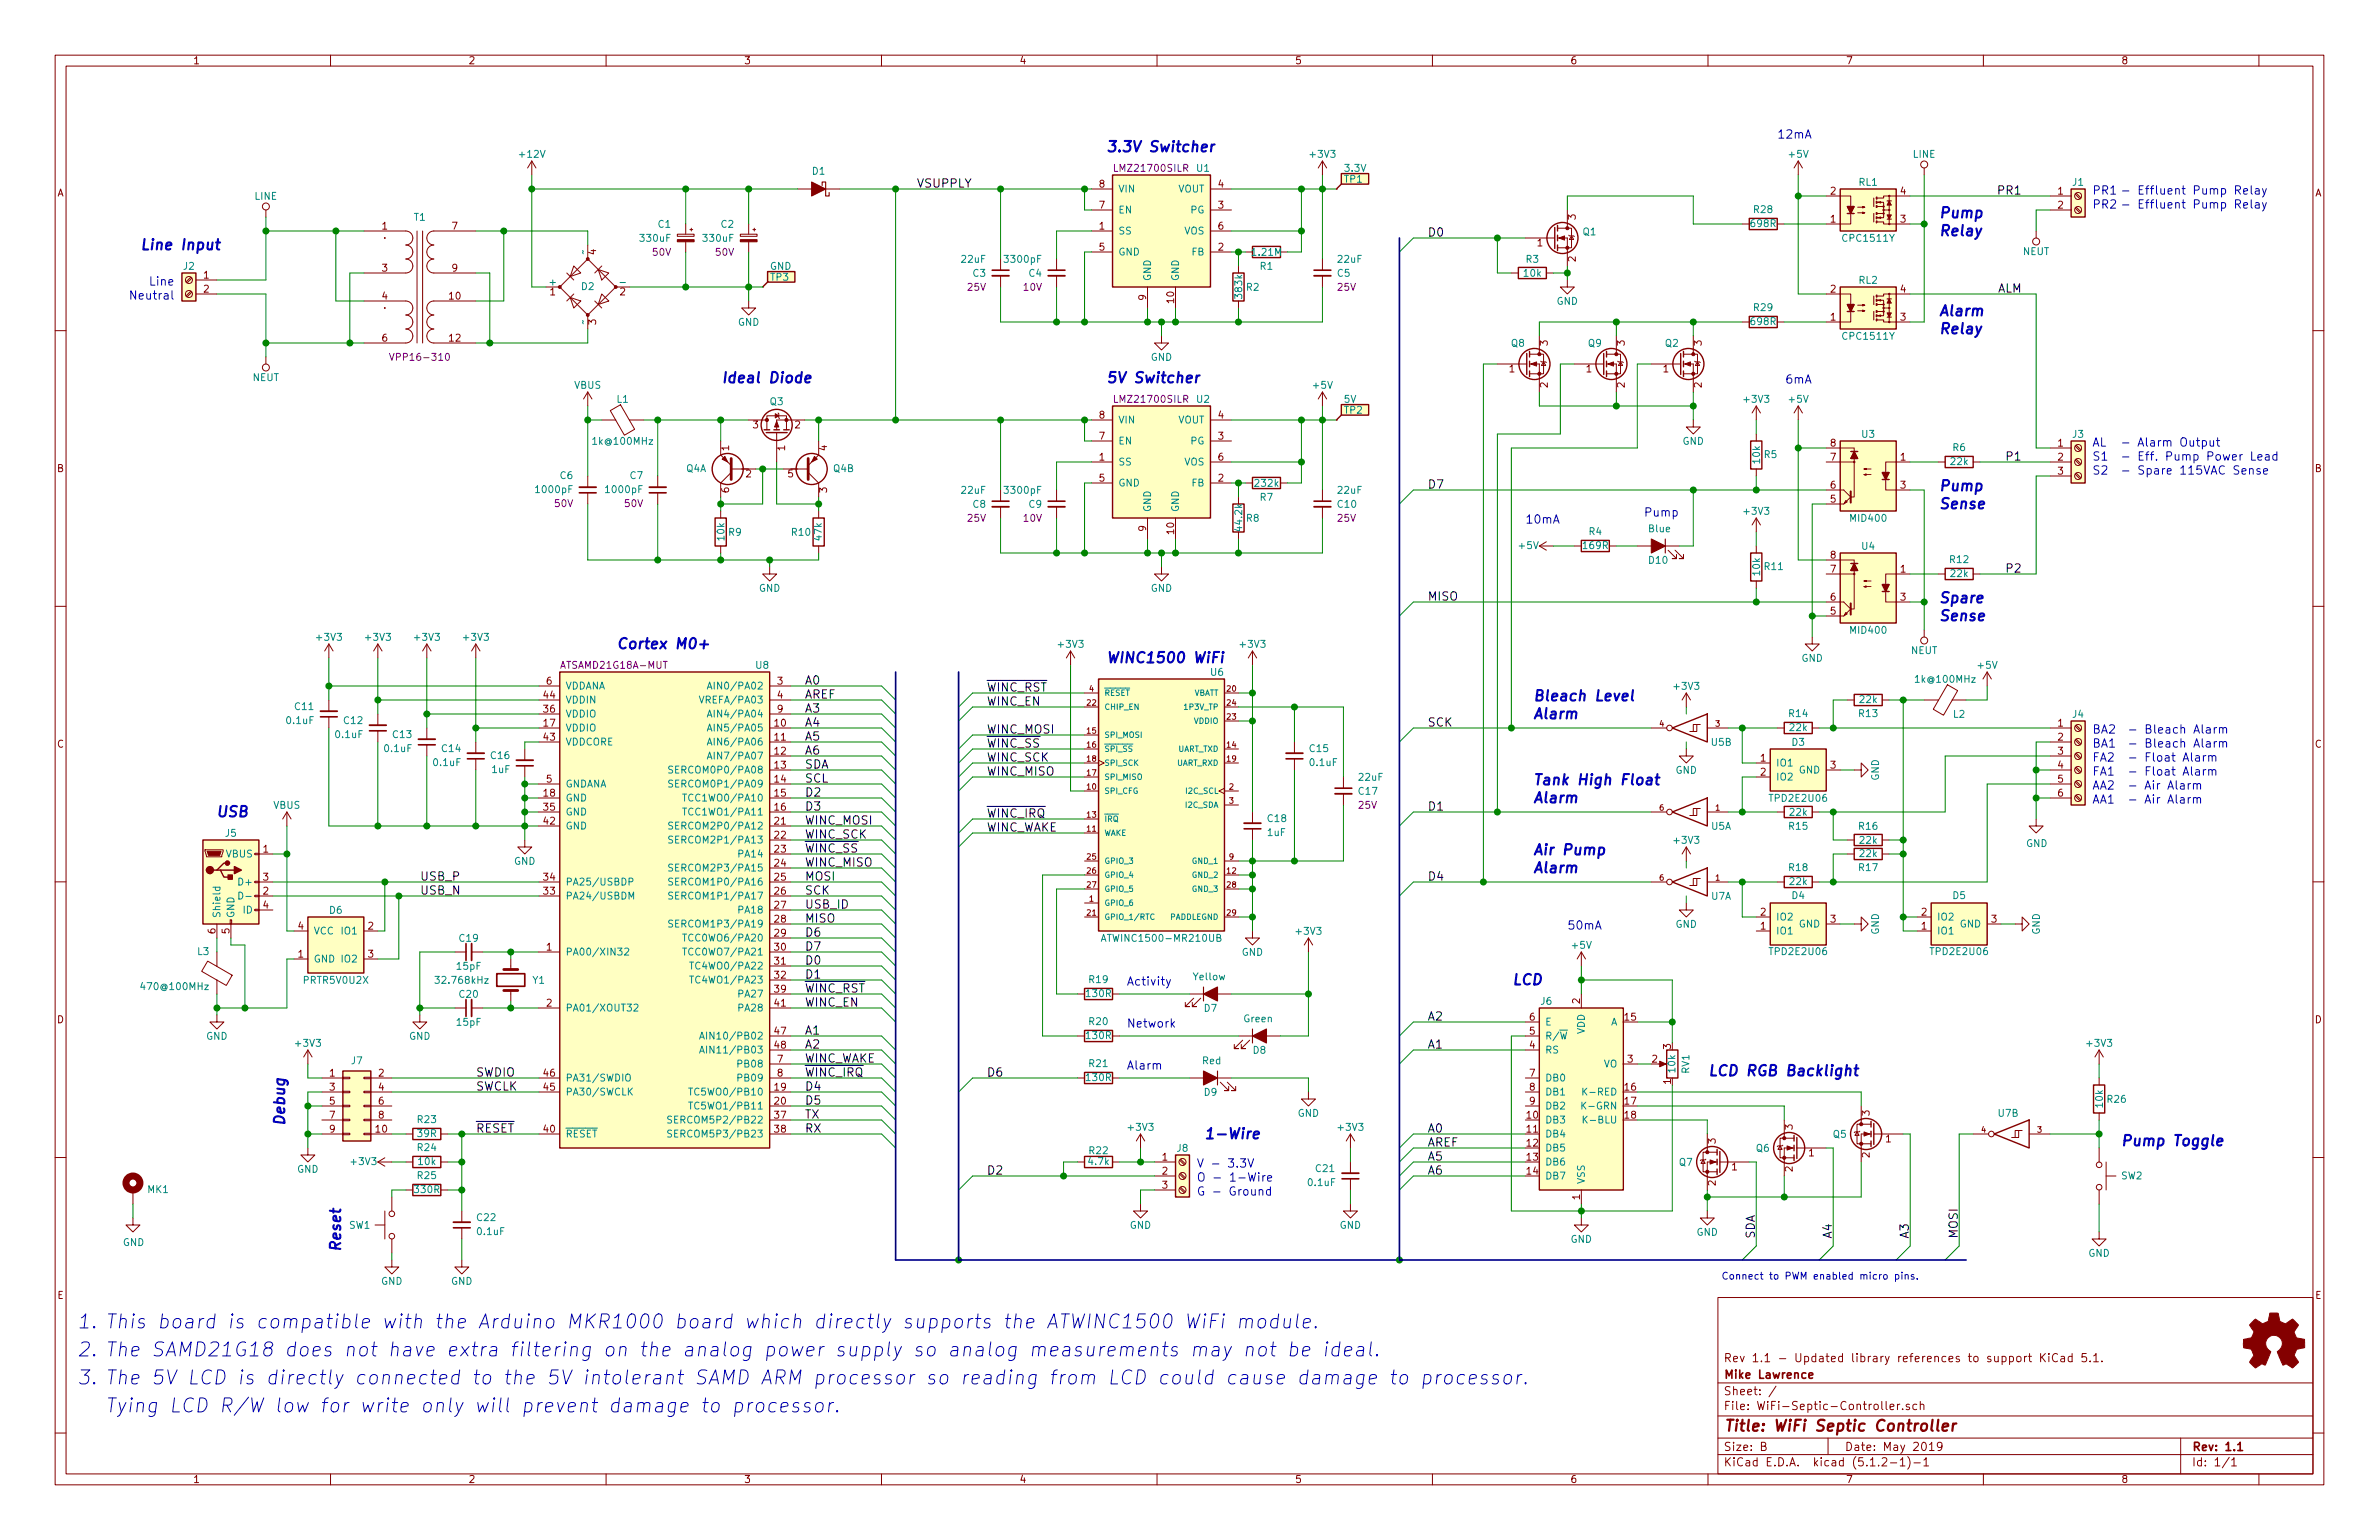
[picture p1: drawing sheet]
<svg xmlns="http://www.w3.org/2000/svg" width="432mm" height="279mm" viewBox="0 0 432 279" stroke-linecap="round" stroke-linejoin="round" font-family="sans-serif">
<defs><g id="words">
<g font-size="3.5" fill="#0000c2">
<text x="14" y="241">1. This board is compatible with the Arduino MKR1000 board which directly supports the ATWINC1500 WiFi module.</text>
<text x="14" y="246.1">2. The SAMD21G18 does not have extra filtering on the analog power supply so analog measurements may not be ideal.</text>
<text x="14" y="251.2">3. The 5V LCD is directly connected to the 5V intolerant SAMD ARM processor so reading from LCD could cause damage to processor.</text>
<text x="19" y="256.3">Tying LCD R/W low for write only will prevent damage to processor.</text>
</g>
<text font-size="2.8" fill="#840000" x="312.8" y="259.7">Title: WiFi Septic Controller</text>
<g font-size="2.7" fill="#0000c2">
<text x="200.7" y="27.6">3.3V Switcher</text>
<text x="351.8" y="39.6">Pump</text>
<text x="28" y="45.4">Line Input</text>
<text x="351.8" y="42.8">Relay</text>
<text x="351.8" y="57.4">Alarm</text>
<text x="351.8" y="60.6">Relay</text>
<text x="130.8" y="69.5">Ideal Diode</text>
<text x="200.7" y="69.5">5V Switcher</text>
<text x="351.8" y="89.1">Pump</text>
<text x="351.8" y="92.4">Sense</text>
<text x="351.8" y="109.4">Spare</text>
<text x="351.8" y="112.7">Sense</text>
<text x="111.8" y="117.8">Cortex M0+</text>
<text x="200.7" y="120.3">WINC1500 WiFi</text>
<text x="278.1" y="127.2">Bleach Level</text>
<text x="278.1" y="130.5">Alarm</text>
<text x="278.1" y="142.4">Tank High Float</text>
<text x="40.1" y="148.2">USB</text>
<text x="278.1" y="145.7">Alarm</text>
<text x="278.1" y="155.1">Air Pump</text>
<text x="278.1" y="158.4">Alarm</text>
<text x="274.3" y="178.7">LCD</text>
<text x="309.9" y="195.2">LCD RGB Backlight</text>
<text x="51.7" y="204.5" transform="rotate(-90 51.7 204.5)">Debug</text>
<text x="218.4" y="206.7">1-Wire</text>
<text x="384.8" y="207.9">Pump Toggle</text>
<text x="61.9" y="227.3" transform="rotate(-90 61.9 227.3)">Reset</text>
</g>
<g font-size="2.1" fill="#0000c2">
<text x="323.1" y="25.1">12mA</text>
<text x="379.7" y="35.3">PR1 - Effluent Pump Relay</text>
<text x="379.7" y="37.8">PR2 - Effluent Pump Relay</text>
<text x="27.4" y="51.8">Line</text>
<text x="24.4" y="54.4">Neutral</text>
<text x="324.3" y="69.6">6mA</text>
<text x="379.7" y="81">AL</text>
<text x="379.7" y="83.6">S1</text>
<text x="384.8" y="83.6">- Eff. Pump Power Lead</text>
<text x="384.8" y="81">- Alarm Output</text>
<text x="379.7" y="86.1">S2</text>
<text x="384.8" y="86.1">- Spare 115VAC Sense</text>
<text x="277.4" y="95">10mA</text>
<text x="298.9" y="93.7">Pump</text>
<text x="379.7" y="135.6">BA1</text>
<text x="379.7" y="133.1">BA2</text>
<text x="386.1" y="135.6">- Bleach Alarm</text>
<text x="386.1" y="133.1">- Bleach Alarm</text>
<text x="379.7" y="143.3">AA2</text>
<text x="379.7" y="140.7">FA1</text>
<text x="379.7" y="138.2">FA2</text>
<text x="386.1" y="143.3">- Air Alarm</text>
<text x="386.1" y="140.7">- Float Alarm</text>
<text x="386.1" y="138.2">- Float Alarm</text>
<text x="379.7" y="145.8">AA1</text>
<text x="386.1" y="145.8">- Air Alarm</text>
<text x="285" y="168.7">50mA</text>
<text x="204.5" y="178.8">Activity</text>
<text x="204.5" y="186.4">Network</text>
<text x="204.5" y="194.1">Alarm</text>
<text x="217.2" y="211.8">V - 3.3V</text>
<text x="217.2" y="214.4">O - 1-Wire</text>
<text x="217.2" y="216.9">G - Ground</text>
</g>
<g font-size="2.1">
<text x="166.4" y="34">VSUPPLY</text>
<text x="362.9" y="35.3">PR1</text>
<text x="259.1" y="42.9">D0</text>
<text x="362.4" y="53.1">ALM</text>
<text x="364.4" y="83.6">P1</text>
<text x="259.1" y="88.6">D7</text>
<text x="364.4" y="103.9">P2</text>
<text x="259.1" y="109">MISO</text>
<text x="146" y="124.2">A0</text>
<text x="179.1" y="125.5">WINC_RST</text>
<text x="146" y="129.3">A3</text>
<text x="146" y="131.8">A4</text>
<text x="146" y="126.7">AREF</text>
<text x="179.1" y="128">WINC_EN</text>
<text x="259.1" y="131.8">SCK</text>
<text x="146" y="134.4">A5</text>
<text x="146" y="136.9">A6</text>
<text x="179.1" y="135.6">WINC_SS</text>
<text x="179.1" y="133.1">WINC_MOSI</text>
<text x="146" y="142">SCL</text>
<text x="146" y="139.4">SDA</text>
<text x="179.1" y="138.2">WINC_SCK</text>
<text x="179.1" y="140.7">WINC_MISO</text>
<text x="146" y="149.6">WINC_MOSI</text>
<text x="146" y="144.5">D2</text>
<text x="146" y="147.1">D3</text>
<text x="179.1" y="148.3">WINC_IRQ</text>
<text x="259.1" y="147.1">D1</text>
<text x="146" y="154.7">WINC_SS</text>
<text x="146" y="152.1">WINC_SCK</text>
<text x="179.1" y="150.9">WINC_WAKE</text>
<text x="76.2" y="159.8">USB_P</text>
<text x="146" y="157.2">WINC_MISO</text>
<text x="146" y="159.8">MOSI</text>
<text x="259.1" y="159.8">D4</text>
<text x="76.2" y="162.3">USB_N</text>
<text x="146" y="164.8">USB_ID</text>
<text x="146" y="162.3">SCK</text>
<text x="146" y="167.4">MISO</text>
<text x="146" y="172.5">D7</text>
<text x="146" y="169.9">D6</text>
<text x="146" y="175">D0</text>
<text x="146" y="177.5">D1</text>
<text x="146" y="182.6">WINC_EN</text>
<text x="146" y="180.1">WINC_RST</text>
<text x="259.1" y="185.2">A2</text>
<text x="146" y="190.2">A2</text>
<text x="146" y="187.7">A1</text>
<text x="259.1" y="190.2">A1</text>
<text x="86.4" y="195.3">SWDIO</text>
<text x="86.4" y="197.9">SWCLK</text>
<text x="146" y="197.9">D4</text>
<text x="146" y="192.8">WINC_WAKE</text>
<text x="146" y="195.3">WINC_IRQ</text>
<text x="179.1" y="195.3">D6</text>
<text x="146" y="200.4">D5</text>
<text x="146" y="202.9">TX</text>
<text x="86.4" y="205.5">RESET</text>
<text x="146" y="205.5">RX</text>
<text x="259.1" y="205.5">A0</text>
<text x="259.1" y="208">AREF</text>
<text x="179.1" y="213.1">D2</text>
<text x="259.1" y="213.1">A6</text>
<text x="259.1" y="210.6">A5</text>
<text x="318.5" y="224.8" transform="rotate(-90 318.5 224.8)">SDA</text>
<text x="332.5" y="224.8" transform="rotate(-90 332.5 224.8)">A4</text>
<text x="346.5" y="224.8" transform="rotate(-90 346.5 224.8)">A3</text>
<text x="355.3" y="224.8" transform="rotate(-90 355.3 224.8)">MOSI</text>
</g>
<g font-size="2.1" fill="#840000">
<text x="312.8" y="250.1">Mike Lawrence</text>
<text x="312.8" y="247.1">Rev 1.1 - Updated library references to support KiCad 5.1.</text>
<text x="312.8" y="255.8">File: WiFi-Septic-Controller.sch</text>
<text x="312.8" y="253.1">Sheet: /</text>
<text x="312.8" y="263.2">Size: B</text>
<text x="334.8" y="263.2">Date: May 2019</text>
<text x="397.8" y="263.2">Rev: 1.1</text>
<text x="312.8" y="266">KiCad E.D.A. kicad (5.1.2-1)-1</text>
<text x="397.8" y="266">Id: 1/1</text>
</g>
<g font-size="1.8" fill="#840000">
<text x="35" y="11.6">1</text>
<text x="85" y="11.6">2</text>
<text x="135" y="11.6">3</text>
<text x="185" y="11.6">4</text>
<text x="235" y="11.6">5</text>
<text x="285" y="11.6">6</text>
<text x="335" y="11.6">7</text>
<text x="385" y="11.6">8</text>
<text x="10.4" y="35.6">A</text>
<text x="199.5" y="34">8</text>
<text x="221.1" y="34">4</text>
<text x="332.3" y="35.3">2</text>
<text x="345" y="35.3">4</text>
<text x="373.5" y="35.3">1</text>
<text x="420.2" y="35.6">A</text>
<text x="69.4" y="41.7">1</text>
<text x="82.1" y="41.7">7</text>
<text x="199.5" y="41.7">1</text>
<text x="199.5" y="37.8">7</text>
<text x="221.1" y="37.8">3</text>
<text x="221.1" y="41.7">6</text>
<text x="286" y="39.9" transform="rotate(-90 286 39.9)">3</text>
<text x="332.3" y="40.4">1</text>
<text x="345" y="40.4">3</text>
<text x="373.5" y="37.8">2</text>
<text x="108.2" y="46.2" transform="rotate(-90 108.2 46.2)">4</text>
<text x="199.5" y="45.5">5</text>
<text x="221.1" y="45.5">2</text>
<text x="279" y="44.7">1</text>
<text x="286" y="47.5" transform="rotate(-90 286 47.5)">2</text>
<text x="37" y="50.5">1</text>
<text x="37" y="53.1">2</text>
<text x="69.4" y="49.3">3</text>
<text x="82.1" y="49.3">9</text>
<text x="99.8" y="53.6">1</text>
<text x="112.5" y="53.6">2</text>
<text x="332.3" y="53.1">2</text>
<text x="345" y="53.1">4</text>
<text x="69.4" y="54.4">4</text>
<text x="81.6" y="54.4">10</text>
<text x="108.2" y="58.9" transform="rotate(-90 108.2 58.9)">3</text>
<text x="208" y="54.5" transform="rotate(-90 208 54.5)">9</text>
<text x="213.1" y="54.9" transform="rotate(-90 213.1 54.9)">10</text>
<text x="332.3" y="58.2">1</text>
<text x="345" y="58.2">3</text>
<text x="69.4" y="62">6</text>
<text x="81.6" y="62">12</text>
<text x="280.9" y="62.7" transform="rotate(-90 280.9 62.7)">3</text>
<text x="294.9" y="62.7" transform="rotate(-90 294.9 62.7)">3</text>
<text x="308.9" y="62.7" transform="rotate(-90 308.9 62.7)">3</text>
<text x="274" y="67.6">1</text>
<text x="280.9" y="70.3" transform="rotate(-90 280.9 70.3)">2</text>
<text x="287.9" y="67.6">1</text>
<text x="294.9" y="70.3" transform="rotate(-90 294.9 70.3)">2</text>
<text x="301.9" y="67.6">1</text>
<text x="308.9" y="70.3" transform="rotate(-90 308.9 70.3)">2</text>
<text x="136.7" y="77.7">3</text>
<text x="144.3" y="77.7">2</text>
<text x="199.5" y="75.9">8</text>
<text x="221.1" y="75.9">4</text>
<text x="132.3" y="81.8" transform="rotate(-90 132.3 81.8)">1</text>
<text x="142.5" y="81.8" transform="rotate(-90 142.5 81.8)">1</text>
<text x="150.1" y="81.8" transform="rotate(-90 150.1 81.8)">4</text>
<text x="199.5" y="83.6">1</text>
<text x="199.5" y="79.8">7</text>
<text x="221.1" y="79.8">3</text>
<text x="221.1" y="83.6">6</text>
<text x="332.3" y="83.6">7</text>
<text x="332.3" y="81">8</text>
<text x="345" y="83.6">1</text>
<text x="373.5" y="81">1</text>
<text x="373.5" y="83.6">2</text>
<text x="10.4" y="85.6">B</text>
<text x="132.3" y="89.4" transform="rotate(-90 132.3 89.4)">6</text>
<text x="135.4" y="86.6">2</text>
<text x="143" y="86.6">5</text>
<text x="150.1" y="89.4" transform="rotate(-90 150.1 89.4)">3</text>
<text x="199.5" y="87.4">5</text>
<text x="221.1" y="87.4">2</text>
<text x="332.3" y="88.6">6</text>
<text x="345" y="88.6">3</text>
<text x="373.5" y="86.1">3</text>
<text x="420.2" y="85.6">B</text>
<text x="332.3" y="91.2">5</text>
<text x="208" y="96.4" transform="rotate(-90 208 96.4)">9</text>
<text x="213.1" y="96.9" transform="rotate(-90 213.1 96.9)">10</text>
<text x="332.3" y="101.3">8</text>
<text x="332.3" y="103.9">7</text>
<text x="345" y="103.9">1</text>
<text x="332.3" y="111.5">5</text>
<text x="332.3" y="109">6</text>
<text x="345" y="109">3</text>
<text x="99.2" y="124.2">6</text>
<text x="141.1" y="124.2">3</text>
<text x="98.7" y="131.8">17</text>
<text x="98.7" y="129.3">36</text>
<text x="98.7" y="126.7">44</text>
<text x="140.6" y="131.8">10</text>
<text x="141.1" y="126.7">4</text>
<text x="141.1" y="129.3">9</text>
<text x="373.5" y="131.8">1</text>
<text x="10.4" y="135.6">C</text>
<text x="98.7" y="134.4">43</text>
<text x="140.6" y="134.4">11</text>
<text x="140.6" y="136.9">12</text>
<text x="373.5" y="134.4">2</text>
<text x="373.5" y="136.9">3</text>
<text x="420.2" y="135.6">C</text>
<text x="99.2" y="142">5</text>
<text x="140.6" y="139.4">13</text>
<text x="140.6" y="142">14</text>
<text x="319.6" y="138.2">1</text>
<text x="319.6" y="140.7">2</text>
<text x="332.3" y="139.4">3</text>
<text x="373.5" y="139.4">4</text>
<text x="373.5" y="142">5</text>
<text x="98.7" y="144.5">18</text>
<text x="98.7" y="147.1">35</text>
<text x="98.7" y="149.6">42</text>
<text x="140.6" y="144.5">15</text>
<text x="140.6" y="147.1">16</text>
<text x="140.6" y="149.6">21</text>
<text x="373.5" y="144.5">6</text>
<text x="47.8" y="154.7">1</text>
<text x="140.6" y="152.1">22</text>
<text x="140.6" y="154.7">23</text>
<text x="47.8" y="159.8">3</text>
<text x="98.7" y="159.8">34</text>
<text x="140.6" y="157.2">24</text>
<text x="140.6" y="159.8">25</text>
<text x="47.8" y="162.3">2</text>
<text x="47.8" y="164.8">4</text>
<text x="98.7" y="162.3">33</text>
<text x="140.6" y="162.3">26</text>
<text x="140.6" y="164.8">27</text>
<text x="140.6" y="167.4">28</text>
<text x="319.6" y="166.1">2</text>
<text x="332.3" y="167.4">3</text>
<text x="348.8" y="166.1">2</text>
<text x="361.5" y="167.4">3</text>
<text x="39.1" y="169.4" transform="rotate(-90 39.1 169.4)">6</text>
<text x="41.7" y="169.4" transform="rotate(-90 41.7 169.4)">5</text>
<text x="54.1" y="173.7">1</text>
<text x="54.1" y="168.7">4</text>
<text x="66.8" y="168.7">2</text>
<text x="66.8" y="173.7">3</text>
<text x="99.2" y="172.5">1</text>
<text x="140.6" y="169.9">29</text>
<text x="140.6" y="172.5">30</text>
<text x="319.6" y="168.7">1</text>
<text x="348.8" y="168.7">1</text>
<text x="140.6" y="175">31</text>
<text x="140.6" y="177.5">32</text>
<text x="10.4" y="185.6">D</text>
<text x="99.2" y="182.6">2</text>
<text x="140.6" y="180.1">39</text>
<text x="140.6" y="182.6">41</text>
<text x="277.6" y="185.2">6</text>
<text x="286.8" y="182.1" transform="rotate(-90 286.8 182.1)">2</text>
<text x="294.9" y="185.2">15</text>
<text x="420.2" y="185.6">D</text>
<text x="140.6" y="187.7">47</text>
<text x="140.6" y="190.2">48</text>
<text x="277.6" y="190.2">4</text>
<text x="277.6" y="187.7">5</text>
<text x="303.3" y="190.3" transform="rotate(-90 303.3 190.3)">3</text>
<text x="59.8" y="195.3">1</text>
<text x="59.8" y="197.9">3</text>
<text x="68.7" y="195.3">2</text>
<text x="68.7" y="197.9">4</text>
<text x="98.7" y="197.9">45</text>
<text x="98.7" y="195.3">46</text>
<text x="140.6" y="197.9">19</text>
<text x="141.1" y="192.8">7</text>
<text x="141.1" y="195.3">8</text>
<text x="277.6" y="195.3">7</text>
<text x="277.6" y="197.9">8</text>
<text x="294.9" y="197.9">16</text>
<text x="295.4" y="192.8">3</text>
<text x="299.9" y="192.8">2</text>
<text x="303.3" y="196.7" transform="rotate(-90 303.3 196.7)">1</text>
<text x="59.8" y="200.4">5</text>
<text x="59.8" y="202.9">7</text>
<text x="68.7" y="200.4">6</text>
<text x="68.7" y="202.9">8</text>
<text x="140.6" y="200.4">20</text>
<text x="140.6" y="202.9">37</text>
<text x="277.2" y="202.9">10</text>
<text x="277.6" y="200.4">9</text>
<text x="294.9" y="200.4">17</text>
<text x="294.9" y="202.9">18</text>
<text x="339.3" y="202.4" transform="rotate(-90 339.3 202.4)">3</text>
<text x="59.8" y="205.5">9</text>
<text x="68.2" y="205.5">10</text>
<text x="98.7" y="205.5">40</text>
<text x="140.6" y="205.5">38</text>
<text x="277.2" y="205.5">11</text>
<text x="277.2" y="208">12</text>
<text x="311.4" y="207.5" transform="rotate(-90 311.4 207.5)">3</text>
<text x="325.4" y="205" transform="rotate(-90 325.4 205)">3</text>
<text x="328.3" y="209.8">1</text>
<text x="342.3" y="207.3">1</text>
<text x="211" y="210.6">1</text>
<text x="211" y="213.1">2</text>
<text x="211" y="215.6">3</text>
<text x="277.2" y="210.6">13</text>
<text x="277.2" y="213.1">14</text>
<text x="311.4" y="215.1" transform="rotate(-90 311.4 215.1)">2</text>
<text x="314.4" y="212.3">1</text>
<text x="325.4" y="212.6" transform="rotate(-90 325.4 212.6)">2</text>
<text x="339.3" y="210" transform="rotate(-90 339.3 210)">2</text>
<text x="286.8" y="217.7" transform="rotate(-90 286.8 217.7)">1</text>
<text x="10.4" y="235.6">E</text>
<text x="420.2" y="235.6">E</text>
<text x="35" y="269">1</text>
<text x="85" y="269">2</text>
<text x="135" y="269">3</text>
<text x="185" y="269">4</text>
<text x="235" y="269">5</text>
<text x="285" y="269">6</text>
<text x="335" y="269">7</text>
<text x="385" y="269">8</text>
</g>
<g font-size="1.8" fill="#008484">
<text x="94.4" y="28.6">+12V</text>
<text x="237.9" y="28.6">+3V3</text>
<text x="324.8" y="28.6">+5V</text>
<text x="347.2" y="28.6">LINE</text>
<text x="147.5" y="31.7">D1</text>
<text x="202.9" y="34.9">VIN</text>
<text x="213.8" y="34.9">VOUT</text>
<text x="217.2" y="31.2">U1</text>
<text x="244" y="33.1">TP1</text>
<text x="244.2" y="31.2">3.3V</text>
<text x="337.4" y="33.7">RL1</text>
<text x="376.2" y="33.7">J1</text>
<text x="46.3" y="36.2">LINE</text>
<text x="75.2" y="40.1">T1</text>
<text x="119.5" y="41.3">C1</text>
<text x="130.9" y="41.3">C2</text>
<text x="202.9" y="38.7">EN</text>
<text x="216.1" y="38.7">PG</text>
<text x="317.9" y="41.2">698R</text>
<text x="318.4" y="38.7">R28</text>
<text x="116.4" y="43.9">330uF</text>
<text x="127.8" y="43.9">330uF</text>
<text x="174.6" y="47.7">22uF</text>
<text x="182.5" y="47.7">3300pF</text>
<text x="202.9" y="42.5">SS</text>
<text x="202.9" y="46.4">GND</text>
<text x="215" y="42.5">VOS</text>
<text x="216.3" y="46.4">FB</text>
<text x="227.4" y="46.4">1.21M</text>
<text x="242.9" y="47.7">22uF</text>
<text x="277" y="47.7">R3</text>
<text x="287.4" y="42.7">Q1</text>
<text x="334.7" y="43.9">CPC1511Y</text>
<text x="367.2" y="46.3">NEUT</text>
<text x="33.3" y="48.9">J2</text>
<text x="99.8" y="51.8">+</text>
<text x="105.6" y="52.6">D2</text>
<text x="112.8" y="51.8">-</text>
<text x="139.8" y="48.9">GND</text>
<text x="139.9" y="50.9">TP3</text>
<text x="176.6" y="50.2">C3</text>
<text x="186.8" y="50.2">C4</text>
<text x="208.9" y="51.1" transform="rotate(-90 208.9 51.1)">GND</text>
<text x="214" y="51.1" transform="rotate(-90 214 51.1)">GND</text>
<text x="226.3" y="52.8">R2</text>
<text x="228.8" y="48.9">R1</text>
<text x="242.8" y="50.2">C5</text>
<text x="276.7" y="50.2">10k</text>
<text x="337.4" y="51.5">RL2</text>
<text x="133.9" y="59.1">GND</text>
<text x="225.5" y="54" transform="rotate(-90 225.5 54)">383k</text>
<text x="282.5" y="55.3">GND</text>
<text x="317.9" y="59">698R</text>
<text x="318.4" y="56.4">R29</text>
<text x="208.9" y="65.5">GND</text>
<text x="274.3" y="62.9">Q8</text>
<text x="288.3" y="62.9">Q9</text>
<text x="302.3" y="62.9">Q2</text>
<text x="334.7" y="61.6">CPC1511Y</text>
<text x="45.8" y="69.1">NEUT</text>
<text x="104.2" y="70.5">VBUS</text>
<text x="238.4" y="70.5">+5V</text>
<text x="112" y="73.1">L1</text>
<text x="139.8" y="73.5">Q3</text>
<text x="202.9" y="76.8">VIN</text>
<text x="213.8" y="76.8">VOUT</text>
<text x="217.2" y="73.1">U2</text>
<text x="244" y="73.1">5V</text>
<text x="244" y="75.1">TP2</text>
<text x="316.7" y="73.1">+3V3</text>
<text x="324.8" y="73.1">+5V</text>
<text x="107.9" y="80.7">1k@100MHz</text>
<text x="202.9" y="80.6">EN</text>
<text x="216.1" y="80.6">PG</text>
<text x="305.4" y="80.7">GND</text>
<text x="320.2" y="83.1">R5</text>
<text x="338" y="79.4">U3</text>
<text x="354.5" y="81.8">R6</text>
<text x="376.2" y="79.4">J3</text>
<text x="97.5" y="89.5">1000pF</text>
<text x="101.7" y="86.9">C6</text>
<text x="110.2" y="89.5">1000pF</text>
<text x="114.4" y="86.9">C7</text>
<text x="124.6" y="85.6">Q4A</text>
<text x="151.3" y="85.6">Q4B</text>
<text x="174.6" y="89.6">22uF</text>
<text x="182.5" y="89.6">3300pF</text>
<text x="202.9" y="84.5">SS</text>
<text x="202.9" y="88.3">GND</text>
<text x="215" y="84.5">VOS</text>
<text x="216.3" y="88.3">FB</text>
<text x="227.9" y="88.3">232k</text>
<text x="242.9" y="89.6">22uF</text>
<text x="319.5" y="84" transform="rotate(-90 319.5 84)">10k</text>
<text x="354.1" y="84.4">22k</text>
<text x="176.6" y="92.1">C8</text>
<text x="186.8" y="92.1">C9</text>
<text x="208.9" y="93" transform="rotate(-90 208.9 93)">GND</text>
<text x="214" y="93" transform="rotate(-90 214 93)">GND</text>
<text x="226.3" y="94.7">R8</text>
<text x="228.8" y="90.9">R7</text>
<text x="242.8" y="92.1">C10</text>
<text x="316.7" y="93.4">+3V3</text>
<text x="336" y="94.7">MID400</text>
<text x="131.5" y="98" transform="rotate(-90 131.5 98)">10k</text>
<text x="132.3" y="97.2">R9</text>
<text x="143.8" y="97.2">R10</text>
<text x="149.1" y="98" transform="rotate(-90 149.1 98)">47k</text>
<text x="225.5" y="96.2" transform="rotate(-90 225.5 96.2)">44.2k</text>
<text x="275.8" y="99.6">+5V</text>
<text x="287.5" y="99.6">169R</text>
<text x="288.4" y="97.1">R4</text>
<text x="299.3" y="96.6">Blue</text>
<text x="338" y="99.7">U4</text>
<text x="137.7" y="107.4">GND</text>
<text x="208.9" y="107.4">GND</text>
<text x="299.3" y="102.3">D10</text>
<text x="319.5" y="104.3" transform="rotate(-90 319.5 104.3)">10k</text>
<text x="320.3" y="103.4">R11</text>
<text x="354" y="102.2">R12</text>
<text x="354.1" y="104.7">22k</text>
<text x="57.6" y="116.3">+3V3</text>
<text x="66.5" y="116.3">+3V3</text>
<text x="75.4" y="116.3">+3V3</text>
<text x="84.3" y="116.3">+3V3</text>
<text x="192.2" y="117.5">+3V3</text>
<text x="225.2" y="117.5">+3V3</text>
<text x="336" y="115">MID400</text>
<text x="346.8" y="118.7">NEUT</text>
<text x="102.6" y="125.1">VDDANA</text>
<text x="129.7" y="125.1">AIN0/PA02</text>
<text x="137.2" y="121.3">U8</text>
<text x="219.8" y="122.6">U6</text>
<text x="304" y="125.1">+3V3</text>
<text x="327" y="120.1">GND</text>
<text x="347.9" y="123.9">1k@100MHz</text>
<text x="359.1" y="121.3">+5V</text>
<text x="52.1" y="131.4">0.1uF</text>
<text x="53.6" y="128.8">C11</text>
<text x="62.5" y="131.4">C12</text>
<text x="102.6" y="130.2">VDDIO</text>
<text x="102.6" y="127.6">VDDIN</text>
<text x="127.8" y="127.6">VREFA/PA03</text>
<text x="129.7" y="130.2">AIN4/PA04</text>
<text x="324.8" y="130.1">R14</text>
<text x="337.5" y="130.1">R13</text>
<text x="337.6" y="127.6">22k</text>
<text x="354.6" y="130.2">L2</text>
<text x="376.2" y="130.2">J4</text>
<text x="61" y="133.9">0.1uF</text>
<text x="69.9" y="136.4">0.1uF</text>
<text x="71.4" y="133.9">C13</text>
<text x="80.3" y="136.4">C14</text>
<text x="89.2" y="137.7">C16</text>
<text x="102.6" y="132.7">VDDIO</text>
<text x="102.6" y="135.3">VDDCORE</text>
<text x="129.7" y="132.7">AIN5/PA05</text>
<text x="129.7" y="135.3">AIN6/PA06</text>
<text x="129.7" y="137.8">AIN7/PA07</text>
<text x="237.8" y="136.4">C15</text>
<text x="310.7" y="135.3">U5B</text>
<text x="324.9" y="132.6">22k</text>
<text x="325.3" y="135.3">D3</text>
<text x="78.8" y="139">0.1uF</text>
<text x="89.3" y="140.3">1uF</text>
<text x="102.6" y="142.9">GNDANA</text>
<text x="122.9" y="140.3">SERCOM0P0/PA08</text>
<text x="122.9" y="142.9">SERCOM0P1/PA09</text>
<text x="237.9" y="139">0.1uF</text>
<text x="246.7" y="141.7">22uF</text>
<text x="304.1" y="140.4">GND</text>
<text x="322.3" y="139.1">IO1</text>
<text x="322.3" y="141.6">IO2</text>
<text x="326.5" y="140.3">GND</text>
<text x="341" y="141.7" transform="rotate(-90 341 141.7)">GND</text>
<text x="49.6" y="146.7">VBUS</text>
<text x="102.6" y="145.4">GND</text>
<text x="102.6" y="148">GND</text>
<text x="125.1" y="145.4">TCC1WO0/PA10</text>
<text x="125.1" y="148">TCC1WO1/PA11</text>
<text x="230.1" y="149.1">C18</text>
<text x="246.7" y="144.2">C17</text>
<text x="321.4" y="145.5">TPD2E2U06</text>
<text x="324.9" y="148">22k</text>
<text x="40.9" y="151.8">J5</text>
<text x="41.1" y="155.6">VBUS</text>
<text x="102.6" y="150.5">GND</text>
<text x="122.9" y="150.5">SERCOM2P0/PA12</text>
<text x="122.9" y="153">SERCOM2P1/PA13</text>
<text x="134.3" y="155.6">PA14</text>
<text x="230.1" y="151.7">1uF</text>
<text x="304" y="153.1">+3V3</text>
<text x="310.6" y="150.5">U5A</text>
<text x="324.8" y="150.5">R15</text>
<text x="337.5" y="150.5">R16</text>
<text x="337.6" y="153.1">22k</text>
<text x="337.6" y="155.5">22k</text>
<text x="367.7" y="153.7">GND</text>
<text x="43.7" y="160.7">D+</text>
<text x="93.3" y="156.9">GND</text>
<text x="102.6" y="160.7">PA25/USBDP</text>
<text x="122.9" y="158.1">SERCOM2P3/PA15</text>
<text x="122.9" y="160.7">SERCOM1P0/PA16</text>
<text x="324.8" y="158">R18</text>
<text x="324.9" y="160.6">22k</text>
<text x="337.5" y="158">R17</text>
<text x="40" y="166.6" transform="rotate(-90 40 166.6)">Shield</text>
<text x="42.5" y="166.6" transform="rotate(-90 42.5 166.6)">GND</text>
<text x="44.2" y="165.7">ID</text>
<text x="59.8" y="165.8">D6</text>
<text x="102.6" y="163.2">PA24/USBDM</text>
<text x="122.9" y="163.2">SERCOM1P1/PA17</text>
<text x="134.3" y="165.7">PA18</text>
<text x="310.6" y="163.2">U7A</text>
<text x="322.3" y="167">IO2</text>
<text x="325.3" y="163.1">D4</text>
<text x="351.5" y="167">IO2</text>
<text x="354.5" y="163.1">D5</text>
<text x="35.9" y="173.3">L3</text>
<text x="56.9" y="169.5">VCC</text>
<text x="62.2" y="169.5">IO1</text>
<text x="83.4" y="170.9">C19</text>
<text x="102.6" y="173.4">PA00/XIN32</text>
<text x="122.9" y="168.3">SERCOM1P3/PA19</text>
<text x="125.1" y="170.8">TCC0WO6/PA20</text>
<text x="125.1" y="173.4">TCC0WO7/PA21</text>
<text x="200.9" y="170.9">ATWINC1500-MR210UB</text>
<text x="225.4" y="173.4">GND</text>
<text x="235.4" y="169.6">+3V3</text>
<text x="285.4" y="172.1">+5V</text>
<text x="304.1" y="168.3">GND</text>
<text x="321.4" y="173.3">TPD2E2U06</text>
<text x="322.3" y="169.5">IO1</text>
<text x="326.5" y="168.3">GND</text>
<text x="341" y="169.6" transform="rotate(-90 341 169.6)">GND</text>
<text x="350.6" y="173.3">TPD2E2U06</text>
<text x="351.5" y="169.5">IO1</text>
<text x="355.7" y="168.3">GND</text>
<text x="370.3" y="169.6" transform="rotate(-90 370.3 169.6)">GND</text>
<text x="26.1" y="179.6">470@100MHz</text>
<text x="55.3" y="178.5">PRTR5V0U2X</text>
<text x="56.9" y="174.6">GND</text>
<text x="62.2" y="174.6">IO2</text>
<text x="79.5" y="178.5">32.768kHz</text>
<text x="83" y="175.9">15pF</text>
<text x="96.7" y="178.5">Y1</text>
<text x="126.4" y="175.9">TC4WO0/PA22</text>
<text x="126.4" y="178.4">TC4WO1/PA23</text>
<text x="197.7" y="178.4">R19</text>
<text x="216.7" y="177.9">Yellow</text>
<text x="83.4" y="181">C20</text>
<text x="102.6" y="183.5">PA01/XOUT32</text>
<text x="134.3" y="181">PA27</text>
<text x="134.3" y="183.5">PA28</text>
<text x="197.3" y="180.9">130R</text>
<text x="197.7" y="186">R20</text>
<text x="218.6" y="183.6">D7</text>
<text x="225.8" y="185.5">Green</text>
<text x="279.7" y="182.3">J6</text>
<text x="37.4" y="188.6">GND</text>
<text x="53.8" y="189.9">+3V3</text>
<text x="74.2" y="188.6">GND</text>
<text x="83" y="186.1">15pF</text>
<text x="128.8" y="188.6">AIN10/PB02</text>
<text x="128.8" y="191.1">AIN11/PB03</text>
<text x="197.3" y="188.5">130R</text>
<text x="227.5" y="191.2">D8</text>
<text x="280.4" y="191.1">RS</text>
<text x="280.4" y="188.6">R/W</text>
<text x="280.4" y="186.1">E</text>
<text x="287.7" y="187.6" transform="rotate(-90 287.7 187.6)">VDD</text>
<text x="292.4" y="186.1">A</text>
<text x="378.9" y="189.9">+3V3</text>
<text x="63.8" y="193.1">J7</text>
<text x="102.6" y="196.2">PA31/SWDIO</text>
<text x="134.3" y="193.7">PB08</text>
<text x="134.3" y="196.2">PB09</text>
<text x="197.3" y="196.1">130R</text>
<text x="197.7" y="193.6">R21</text>
<text x="218.3" y="193.1">Red</text>
<text x="280.4" y="196.2">DB0</text>
<text x="291.1" y="193.7">VO</text>
<text x="304.1" y="194.5" transform="rotate(-90 304.1 194.5)">10k</text>
<text x="306.6" y="194.7" transform="rotate(-90 306.6 194.7)">RV1</text>
<text x="75.8" y="203.8">R23</text>
<text x="102.6" y="198.8">PA30/SWCLK</text>
<text x="122.9" y="203.8">SERCOM5P2/PB22</text>
<text x="126.4" y="198.8">TC5WO0/PB10</text>
<text x="126.4" y="201.3">TC5WO1/PB11</text>
<text x="218.6" y="198.8">D9</text>
<text x="235.5" y="202.6">GND</text>
<text x="280.4" y="203.8">DB3</text>
<text x="280.4" y="198.8">DB1</text>
<text x="280.4" y="201.3">DB2</text>
<text x="287.8" y="201.3">K-GRN</text>
<text x="288" y="198.8">K-RED</text>
<text x="288.1" y="203.8">K-BLU</text>
<text x="362.7" y="202.6">U7B</text>
<text x="381.7" y="200.9" transform="rotate(-90 381.7 200.9)">10k</text>
<text x="382.5" y="200.1">R26</text>
<text x="75.8" y="206.3">39R</text>
<text x="75.8" y="208.8">R24</text>
<text x="102.6" y="206.4">RESET</text>
<text x="122.9" y="206.4">SERCOM5P3/PB23</text>
<text x="197.8" y="209.4">R22</text>
<text x="204.9" y="205.2">+3V3</text>
<text x="213.7" y="209">J8</text>
<text x="243" y="205.2">+3V3</text>
<text x="280.4" y="206.4">DB4</text>
<text x="280.4" y="208.9">DB5</text>
<text x="318.8" y="209">Q6</text>
<text x="332.8" y="206.4">Q5</text>
<text x="53.9" y="212.8">GND</text>
<text x="63.9" y="211.4">+3V3</text>
<text x="75.8" y="213.9">R25</text>
<text x="76" y="211.4">10k</text>
<text x="197.7" y="211.4">4.7k</text>
<text x="237.5" y="215.2">0.1uF</text>
<text x="238.9" y="212.6">C21</text>
<text x="280.4" y="211.5">DB6</text>
<text x="280.4" y="214">DB7</text>
<text x="287.7" y="214.9" transform="rotate(-90 287.7 214.9)">VSS</text>
<text x="304.8" y="211.5">Q7</text>
<text x="385" y="214">SW2</text>
<text x="26.8" y="216.5">MK1</text>
<text x="75.4" y="216.5">330R</text>
<text x="86.6" y="221.5">C22</text>
<text x="22.3" y="226.1">GND</text>
<text x="63.4" y="222.9">SW1</text>
<text x="86.7" y="224.1">0.1uF</text>
<text x="205.1" y="222.9">GND</text>
<text x="243.2" y="222.9">GND</text>
<text x="285.1" y="225.5">GND</text>
<text x="307.9" y="224.2">GND</text>
<text x="69.2" y="233.1">GND</text>
<text x="81.9" y="233.1">GND</text>
<text x="379" y="228">GND</text>
</g>
<g font-size="1.8" fill="#840084">
<text x="202.6" y="31.2">LMZ21700SILR</text>
<text x="118.5" y="46.4">50V</text>
<text x="129.9" y="46.4">50V</text>
<text x="175.7" y="52.8">25V</text>
<text x="185.8" y="52.8">10V</text>
<text x="242.8" y="52.8">25V</text>
<text x="71.7" y="65.5">VPP16-310</text>
<text x="202.6" y="73.1">LMZ21700SILR</text>
<text x="100.7" y="92">50V</text>
<text x="113.4" y="92">50V</text>
<text x="175.7" y="94.7">25V</text>
<text x="185.8" y="94.7">10V</text>
<text x="242.8" y="94.7">25V</text>
<text x="102.2" y="121.3">ATSAMD21G18A-MUT</text>
<text x="246.6" y="146.7">25V</text>
</g>
<text font-size="1.8" fill="#0000c2" x="312.4" y="232.2">Connect to PWM enabled micro pins.</text>
<g font-size="1.4" fill="#840000">
<text x="197.7" y="125.5">4</text>
<text x="222.7" y="125.5">20</text>
<text x="197.3" y="128">22</text>
<text x="222.7" y="130.6">23</text>
<text x="222.7" y="128">24</text>
<text x="301.2" y="131.8">4</text>
<text x="311.4" y="131.8">3</text>
<text x="197.3" y="133.1">15</text>
<text x="197.3" y="135.6">16</text>
<text x="222.7" y="135.6">14</text>
<text x="197.3" y="143.3">10</text>
<text x="197.3" y="140.7">17</text>
<text x="197.3" y="138.2">18</text>
<text x="222.7" y="138.2">19</text>
<text x="223.1" y="143.3">2</text>
<text x="197.3" y="148.3">13</text>
<text x="223.1" y="145.8">3</text>
<text x="301.2" y="147.1">6</text>
<text x="311.4" y="147.1">1</text>
<text x="197.3" y="150.9">11</text>
<text x="197.3" y="156">25</text>
<text x="223.1" y="156">9</text>
<text x="197.3" y="158.5">26</text>
<text x="197.3" y="161">27</text>
<text x="222.7" y="158.5">12</text>
<text x="222.7" y="161">28</text>
<text x="301.2" y="159.8">6</text>
<text x="311.4" y="159.8">1</text>
<text x="197.3" y="166.1">21</text>
<text x="197.7" y="163.6">1</text>
<text x="222.7" y="166.1">29</text>
<text x="359.7" y="205.5">4</text>
<text x="369.8" y="205.5">3</text>
</g>
<g font-size="1.4" fill="#008484">
<text x="200.4" y="128.8">CHIP_EN</text>
<text x="200.4" y="126.2">RESET</text>
<text x="215.2" y="128.8">1P3V_TP</text>
<text x="216.5" y="126.2">VBATT</text>
<text x="216.8" y="131.3">VDDIO</text>
<text x="200.4" y="133.9">SPI_MOSI</text>
<text x="200.4" y="136.4">SPI_SS</text>
<text x="213.7" y="136.4">UART_TXD</text>
<text x="200.4" y="141.5">SPI_MISO</text>
<text x="200.4" y="138.9">SPI_SCK</text>
<text x="213.5" y="138.9">UART_RXD</text>
<text x="200.4" y="144">SPI_CFG</text>
<text x="200.4" y="149.1">IRQ</text>
<text x="215.3" y="146.6">I2C_SDA</text>
<text x="215.4" y="144">I2C_SCL</text>
<text x="200.4" y="151.6">WAKE</text>
<text x="200.4" y="156.7">GPIO_3</text>
<text x="200.4" y="159.3">GPIO_4</text>
<text x="200.4" y="161.8">GPIO_5</text>
<text x="216.5" y="159.3">GND_2</text>
<text x="216.5" y="161.8">GND_3</text>
<text x="216.5" y="156.7">GND_1</text>
<text x="200.4" y="164.3">GPIO_6</text>
<text x="200.4" y="166.9">GPIO_1/RTC</text>
<text x="212.3" y="166.9">PADDLEGND</text>
</g>
</g></defs>
<g fill="none" stroke="#840000" stroke-width=".18">
<path d="M10 10h411.8v259.4h-411.8zM12 12h407.8v255.4h-407.8zM60 10v2M110 10v2M160 10v2M210 10v2M260 10v2M310 10v2M360 10v2M410 10v2M48.3 38.1v1.3M96.5 29.2l-.7 1.3"/>
<path d="M96.5 29.2v2.6M96.5 29.2l.8 1.3M144.8 34.3h7.6M198.1 38.1h3.8M198.1 34.3h3.8M219.7 38.1h3.8M219.7 34.3h3.8M240 29.2v2.6M240 29.2l-.7 1.3M240 29.2l.8 1.3M242.6 34.3h.1M284.5 38.1v3.3"/>
<path d="M326.4 29.2v2.6M326.4 29.2l-.8 1.3M326.4 29.2l.8 1.3M331.5 35.6h4.4v1.9M335.9 38.7v1.9h-4.4M337.2 38.6h1.3l-.4 .1v-.2l.4 .1M337.2 37.6h1.3l-.4 .1v-.2l.4 .1M340.7 36.7h1.2v.8M340.7 37.5h1.2v1.2h-1.2M340.9 39.5l.5-.1v.2zM340.9 36.7l.5-.1v.2zM341.9 38.7v.8h-1.2"/>
<path d="M341.9 38.1h1M342.9 35.6v5M346.7 35.6h-4.8v.3h-1.2M349.2 30.5v1.3M372.1 38.1h3.8M372.1 35.6h3.8M376.7 37.8l.8 .8M376.7 35.2l.8 .9M376.8 37.6l.9 .8M376.8 35.1l.9 .8M10 60h2M34.6 52.8l-.8 .9"/>
<path d="M34.6 50.3l-.8 .8M34.8 53l-.8 .8M34.8 50.5l-.8 .8M35.6 53.3h3.8M35.6 50.8h3.8M66 54.6h7.7a1.27 1.27 0 0 1 1.2 1.3 1.27 1.27 0 0 1-1.2 1.3 1.27 1.27 0 0 1 1.2 1.2 1.27 1.27 0 0 1-1.2 1.3 1.27 1.27 0 0 1 1.2 1.3 1.27 1.27 0 0 1-1.2 1.2h-7.7M66 41.9h7.7a1.27 1.27 0 0 1 1.2 1.3 1.27 1.27 0 0 1-1.2 1.3 1.27 1.27 0 0 1 1.2 1.2 1.27 1.27 0 0 1-1.2 1.3 1.27 1.27 0 0 1 1.2 1.3 1.27 1.27 0 0 1-1.2 1.2h-7.7M75.7 41.9v20.3M76.7 41.9v20.3M86.4 54.6h-7.7a1.27 1.27 0 0 0-1.2 1.3 1.27 1.27 0 0 0 1.2 1.3 1.27 1.27 0 0 0-1.2 1.2 1.27 1.27 0 0 0 1.2 1.3 1.27 1.27 0 0 0-1.2 1.3 1.27 1.27 0 0 0 1.2 1.2h7.7M86.4 41.9h-7.7a1.27 1.27 0 0 0-1.2 1.3 1.27 1.27 0 0 0 1.2 1.3 1.27 1.27 0 0 0-1.2 1.2 1.27 1.27 0 0 0 1.2 1.3 1.27 1.27 0 0 0-1.2 1.3 1.27 1.27 0 0 0 1.2 1.2h7.7M99.1 52.1h2.5"/>
<path d="M101.6 52.1l5.1-5.1 5.1 5.1-5.1 5.1zM102.9 49.5l1.2 1.3M103.5 54l1.9 .6-1.3 1.3zM104.1 48.3l1.3 1.2-1.9 .7zM104.1 53.3l-1.2 1.3M106.7 44.5v2.5M106.7 57.2v2.5M107.9 54.6l1.3 1.3M108.6 48.9l1.9 .6-1.3 1.3zM109.2 53.3l1.3 1.3-1.9 .6zM109.2 48.3l-1.3 1.2M111.8 52.1h2.5"/>
<path d="M122.9 42.5h3.1v.4h-3.1zM124.5 40.6v1.9M124.5 43.9v1.8M125.2 41.7h.5M125.5 41.4v.5M134.4 42.5h3v.4h-3zM135.9 54.6v1.3h1.3l-1.3 1.3-1.3-1.3h1.3M135.9 40.6v1.9M135.9 43.9v1.8M136.7 41.7h.5M136.9 41.4v.5M138.4 52.1h.1"/>
<path d="M181.6 47v2M181.6 50v2.1M191.8 47v2M191.8 50v2.1M198.1 41.9h3.8M198.1 45.7h3.8M208.3 52.1v3.8M213.4 52.1v3.8M219.7 41.9h3.8M219.7 45.7h3.8M224.8 48.3v1.2M224.8 54.6v1.3"/>
<path d="M226.1 45.7h1.2M232.4 45.7h1.3M240 47v2M240 50v2.1M274.3 49.5h1.3M276.9 43.2h5.3M280.7 49.5h1.2M282.7 43.2h1.8v5.1M282.7 41.4h1.8M284.5 41.4h.7v3.6h-2.5M284.5 50.8v1.3h1.2l-1.2 1.2-1.3-1.2h1.3M284.7 42.7l.2 .1h.7l.1 .1"/>
<path d="M285.2 42.8l.4 .6h-.7zM316.2 40.6h1.3M316.2 58.4h1.3M322.6 40.6h1.2M322.6 58.4h1.2M331.5 53.3h4.4v1.9M335.9 56.5v1.9h-4.4M337.2 56.4h1.3l-.4 .1v-.2l.4 .1M337.2 55.4h1.3l-.4 .1v-.3l.4 .2M340.7 40.3h1.2v.3h4.8M340.7 54.5h1.2v.7M340.7 58h1.2v.4h4.8"/>
<path d="M340.7 55.2h1.2v1.3h-1.2M340.9 57.3l.5-.1v.2zM340.9 54.5l.5-.1v.2zM341.9 56.5v.8h-1.2M341.9 55.9h1M342.9 53.3v5.1M346.7 53.3h-4.8v.4h-1.2M369.6 41.9v1.3M419.8 60h2M48.3 64.8v1.2M106.7 71.1v2.6M106.7 71.1l-.8 1.3"/>
<path d="M106.7 71.1l.7 1.3M109.2 76.2h2.6M110.8 74.5l1.8-1.1 2.6 4.5-1.9 1.1zM114.2 76.2h2.6M135.9 76.2h3.3M139.2 76.2v-.8h3.5v2.6M139.2 76.2v1.8M141 78.5v5.3M141.2 74.9l.2 .2v.7l.1 .1M146 76.2h-5v1.8M198.1 76.2h3.8M210.8 61v1.2h1.3l-1.3 1.3-1.3-1.3h1.3"/>
<path d="M219.7 76.2h3.8M240 71.1v2.6M240 71.1l-.7 1.3M240 71.1l.8 1.3M242.6 76.2h.1M271.8 66h5.3M277.6 66h1.8v5.1M277.6 64.3h1.8M279.4 64.3h.8v3.5h-2.6M279.4 61v3.3M279.7 65.5l.1 .2h.7l.2 .1M280.2 65.7l.3 .6h-.7z"/>
<path d="M285.7 66h5.4M291.6 66h1.8v5.1M291.6 64.3h1.8M293.4 64.3h.7v3.5h-2.5M293.4 61v3.3M293.6 65.5l.2 .2h.7l.1 .1M294.1 65.7l.4 .6h-.7zM299.7 66h5.4M305.6 66h1.7v5.1M305.6 64.3h1.7M307.3 64.3h.8v3.5h-2.5M307.3 76.2v1.3h1.3l-1.3 1.2-1.2-1.2h1.2"/>
<path d="M307.3 61v3.3M307.6 65.5l.1 .2h.8l.1 .1M308.1 65.7l.4 .6h-.8zM318.8 73.7v2.5M318.8 78.7v1.3M318.8 73.7l-.8 1.2M318.8 73.7l.7 1.2M326.4 73.7l-.8 1.2M326.4 73.7v2.5M326.4 73.7l.8 1.2M106.7 86.4v2M106.7 89.4v2"/>
<path d="M119.4 86.4v2M119.4 89.4v2M130.8 80v2.6l1.9 1.9M130.8 92.7v1.3M130.8 99.1v1.2M132.7 85.7l-1.9 1.9v2.6M132.7 85.1h4.5M142.2 85.1h4.5M146.7 85.7l1.9 1.9v2.6M148.6 80v2.6l-1.9 1.9M148.6 92.7v1.3M148.6 99.1v1.2"/>
<path d="M181.6 88.9v2M181.6 91.9v2.1M191.8 88.9v2M191.8 91.9v2.1M198.1 83.8h3.8M198.1 87.6h3.8M198.1 80h3.8M208.3 94v3.8M213.4 94v3.8M219.7 83.8h3.8M219.7 87.6h3.8M219.7 80h3.8"/>
<path d="M224.8 90.2v1.2M224.8 96.5v1.3M226.1 87.6h1.2M232.4 87.6h1.3M240 88.9v2M240 91.9v2.1M279.4 99.1h2.5M279.4 99.1l1.3 .7M280.7 98.3l-1.3 .8M285.7 99.1h1.3M292.1 99.1h1.3M297.2 99.1h7.6"/>
<path d="M302.8 99.8l1.5 1.5h-.8h.8v-.7M304 99.8l1.6 1.5h-.8h.8v-.7M318.8 85.1v1.3M318.8 94v2.5M318.8 99.1v1.2M318.8 94l-.8 1.3M318.8 94l.7 1.3M331.5 81.3h5v8.9h-.6M331.5 83.8h5M331.5 88.9h3.1l1.2 1.1M335 90.8l.3 .3-.5 .2zM335.8 90.3l-1.2 1.1h-3.1"/>
<path d="M338.3 86.1l.4-.1v.2l-.4-.1h1.3M338.3 85.1l.4-.1v.2l-.4-.1h1.3M346.7 83.8h-4.4v5.1h4.4M351.8 83.8h1.3M358.1 83.8h1.3M372.1 83.8h3.8M372.1 81.3h3.8M372.1 86.4h3.8M376.7 86l.8 .9M376.7 83.5l.8 .8M376.7 80.9l.8 .9M376.8 85.9l.9 .8"/>
<path d="M376.8 83.3l.9 .9M376.8 80.8l.9 .8M10 110h2M59.7 116.8v2.6M59.7 116.8l-.8 1.3M59.7 116.8l.8 1.3M68.6 116.8v2.6M68.6 116.8l-.8 1.3M68.6 116.8l.7 1.3M77.5 116.8v2.6M77.5 116.8l-.8 1.3M77.5 116.8l.7 1.3"/>
<path d="M86.4 116.8v2.6M86.4 116.8l-.8 1.3M86.4 116.8l.7 1.3M139.7 102.9v1.2h-1.3l1.3 1.3 1.3-1.3h-1.3M194.3 118.1l-.8 1.3M194.3 118.1v2.6M194.3 118.1l.8 1.3M210.8 102.9v1.2h1.3l-1.3 1.3-1.3-1.3h1.3M227.3 118.1v2.6M227.3 118.1l-.7 1.3M227.3 118.1l.8 1.3M318.8 105.4v1.3"/>
<path d="M328.9 115.6v1.2h1.3l-1.3 1.3-1.2-1.3h1.2M331.5 101.6h5v8.9h-.6M331.5 109.2h3.1l1.2 1.2M331.5 104.1h5M335 111.1l.3 .3-.5 .2zM335.8 110.6l-1.2 1.2h-3.1M338.3 106.4l.4-.1v.3l-.4-.2h1.3M338.3 105.4l.4-.1v.2l-.4-.1h1.3M346.7 104.1h-4.4v5.1h4.4M349.2 114.3v1.3M351.8 104.1h1.3M358.1 104.1h1.3"/>
<path d="M419.8 110h2M59.7 127v2M59.7 130v2.1M68.6 129.5v2.1M68.6 132.6v2M77.5 132.1v2M77.5 135.1v2.1M86.4 134.6v2.1M86.4 137.7v2M95.2 135.9v2M95.2 138.9v2.1M97.8 132.1h3.8"/>
<path d="M97.8 134.6h3.8M97.8 124.5h3.8M97.8 129.5h3.8M97.8 127h3.8M139.7 132.1h3.8M139.7 134.6h3.8M139.7 137.2h3.8M139.7 139.7h3.8M139.7 124.5h3.8M139.7 129.5h3.8M139.7 127h3.8M196.8 135.9h2.6"/>
<path d="M196.8 133.4h2.6M196.8 138.4h2.6M196.8 125.7h2.6M196.8 128.3h2.6M199.4 137.9l1 .5-1 .5M222.2 135.9h2.6M222.2 138.4h2.6M222.2 125.7h2.6M222.2 128.3h2.6M222.2 130.8h2.6M234.9 134.6v2.1M234.9 137.7v2"/>
<path d="M299.7 132.1h2.8M306.1 135.9v1.3h1.2l-1.2 1.2-1.3-1.2h1.3M306.1 125.7v2.6M306.1 125.7l-.8 1.3M306.1 125.7l.7 1.3M308 131.4h-.7v1.3M308.6 131.4h-.6v1.3h-1.3M309.9 132.1h3.8M318.8 138.4h2.5M322.6 132.1h1.2M328.9 132.1h1.3M331.5 139.7h2.5"/>
<path d="M335.3 127h1.2M336.5 139.7h1.3v-1.3l1.3 1.3-1.3 1.3v-1.3M341.6 127h1.3M349.2 127h2.6M353.5 124.2l1.8 1.1-2.5 4.5-1.9-1.1zM354.3 127h2.6M360.7 121.9l-.8 1.3M360.7 121.9v2.6M360.7 121.9l.7 1.3M372.1 132.1h3.8M372.1 134.6h3.8M372.1 137.2h3.8"/>
<path d="M372.1 139.7h3.8M376.7 139.4l.8 .8M376.7 136.8l.8 .9M376.7 134.3l.8 .8M376.7 131.7l.8 .9M376.8 139.2l.9 .8M376.8 136.7l.9 .8M376.8 134.1l.9 .9M376.8 131.6l.9 .8M10 160h2M37.2 154.2h3.3v.2l-.2 1h-2.8zM46.2 159.9h.8v.2h-.8z"/>
<path d="M46.2 154.8h.8v.3h-.8zM47 154.9h2.5M52.1 147.3l-.8 1.3M52.1 147.3v2.6M52.1 147.3l.7 1.3M95.2 152.4v1.3h-1.2l1.2 1.2 1.3-1.2h-1.3M97.8 142.2h3.8M97.8 144.8h3.8M97.8 147.3h3.8M97.8 149.9h3.8M139.7 154.9h3.8M139.7 142.2h3.8"/>
<path d="M139.7 144.8h3.8M139.7 147.3h3.8M139.7 149.9h3.8M139.7 152.4h3.8M139.7 157.5h3.8M196.8 143.5h2.6M196.8 151.1h2.6M196.8 158.8h2.6M196.8 148.6h2.6M196.8 141h2.6M196.8 156.2h2.6M222.2 143l-1 .5 1 .5"/>
<path d="M222.2 143.5h2.6M222.2 158.8h2.6M222.2 156.2h2.6M222.2 146.1h2.6M227.3 147.3v2.1M227.3 150.4v2M243.8 141v2M243.8 144v2.1M299.7 147.3h2.8M306.1 153.7l-.8 1.2M306.1 153.7v2.5M306.1 153.7l.7 1.2"/>
<path d="M308 146.7h-.7v1.3M308 159.4h-.7v1.3M308.6 146.7h-.6v1.3h-1.3M308.6 159.4h-.6v1.3h-1.3M309.9 147.3h3.8M318.8 141h2.5M322.6 147.3h1.2M328.9 147.3h1.3M335.3 154.9h1.2M335.3 152.4h1.2M341.6 154.9h1.3M341.6 152.4h1.3"/>
<path d="M369.6 148.6v1.3h1.2l-1.2 1.2-1.3-1.2h1.3M372.1 142.2h3.8M372.1 144.8h3.8M376.7 144.4l.8 .9M376.7 141.9l.8 .8M376.8 144.3l.9 .8M376.8 141.7l.9 .9M419.8 160h2M37.7 174.4l4.4 2.5-1 1.9-4.5-2.6zM39.4 167.6v2.6M39.4 172.7v2.6M39.4 177.8v2.5"/>
<path d="M41.8 166.9h.2v.7h-.2zM41.9 167.6v2.6M46.2 165h.8v.2h-.8zM46.2 162.4h.8v.3h-.8zM47 162.6h2.5M47 160h2.5M47 165.1h2.5M53.3 174h2.6M53.3 168.9h2.6M66 174h2.6M66 168.9h2.6M82.5 172.7h2.1"/>
<path d="M85.6 172.7h2M92.7 174v1.9M92.7 179.7v1.9M97.8 172.7h3.8M97.8 162.6h3.8M97.8 160h3.8M139.7 172.7h3.8M139.7 162.6h3.8M139.7 160h3.8M139.7 165.1h3.8M139.7 167.6h3.8M139.7 170.2h3.8"/>
<path d="M139.7 175.3h3.8M139.7 177.8h3.8M196.8 163.8h2.6M196.8 166.4h2.6M196.8 161.3h2.6M222.2 166.4h2.6M222.2 161.3h2.6M227.3 168.9v1.3h1.3l-1.3 1.3-1.2-1.3h1.2M237.5 170.2l-.8 1.3M237.5 170.2v2.5M237.5 170.2l.8 1.3M287 172.7l-.7 1.3"/>
<path d="M287 172.7v2.6M287 172.7l.8 1.3M299.7 160h2.8M306.1 163.8v1.3h1.2l-1.2 1.3-1.3-1.3h1.3M309.9 160h3.8M318.8 166.4h2.5M318.8 168.9h2.5M322.6 160h1.2M328.9 160h1.3M331.5 167.6h2.5M336.5 167.6h1.3v-1.2l1.3 1.2-1.3 1.3v-1.3M348 166.4h2.5"/>
<path d="M348 168.9h2.5M360.7 167.6h2.5M365.8 167.6h1.2v-1.2l1.3 1.2-1.3 1.3v-1.3M39.4 184.2v1.2h-1.3l1.3 1.3 1.2-1.3h-1.2M55.9 190.5l-.8 1.3M55.9 190.5v2.5M55.9 190.5l.7 1.3M58.4 195.6h3.8M58.4 198.1h3.8M62.2 198h1.3v.2h-1.3zM62.2 195.5h1.3v.2h-1.3zM66 198h1.3v.2h-1.3z"/>
<path d="M66 195.5h1.3v.2h-1.3zM67.3 195.6h3.8M67.3 198.1h3.8M76.2 184.2v1.2h-1.3l1.3 1.3 1.3-1.3h-1.3M82.5 182.9h2.1M85.6 182.9h2M97.8 182.9h3.8M97.8 195.6h3.8M97.8 198.1h3.8M139.7 182.9h3.8M139.7 195.6h3.8M139.7 198.1h3.8"/>
<path d="M139.7 180.3h3.8M139.7 188h3.8M139.7 190.5h3.8M139.7 193h3.8M195.6 195.6h1.2M195.6 180.3h1.2M195.6 188h1.2M201.9 195.6h1.3M201.9 180.3h1.3M201.9 188h1.3M215.9 195.6h7.6M215.9 180.3h7.6"/>
<path d="M216.7 181.1l-1.6 1.5h.8h-.8v-.7M217.9 181.1l-1.5 1.5h.8h-.8v-.7M221.5 196.3l1.5 1.6h-.8h.8v-.8M222.8 196.3l1.5 1.6h-.8h.8v-.8M224.8 188h7.6M225.6 188.7l-1.6 1.5h.8h-.8v-.7M226.8 188.7l-1.5 1.5h.8h-.8v-.7M237.5 198.1v1.3h1.3l-1.3 1.3-1.3-1.3h1.3M276.9 195.6h2.5M276.9 198.1h2.5M276.9 188h2.5M276.9 190.5h2.5"/>
<path d="M276.9 185.4h2.5M287 180.3v2.6M294.6 193h2.6M301 193h1M381 190.5v2.5M381 195.6v1.3M381 190.5l-.8 1.3M381 190.5l.8 1.3M10 210h2M24.1 215.9v2.5M55.9 208.3v1.3h-1.3l1.3 1.2 1.2-1.2h-1.2M58.4 205.7h3.8"/>
<path d="M58.4 200.7h3.8M58.4 203.2h3.8M62.2 205.6h1.3v.3h-1.3zM62.2 203.1h1.3v.2h-1.3zM62.2 200.5h1.3v.3h-1.3zM66 205.6h1.3v.3h-1.3zM66 203.1h1.3v.2h-1.3zM66 200.5h1.3v.3h-1.3zM67.3 205.7h3.8M67.3 200.7h3.8M67.3 203.2h3.8M68.6 210.8h2.5"/>
<path d="M68.6 210.8l1.2 .8M69.8 219.7v5.1M69.8 210.1l-1.2 .7M71.1 217.2v2.5M73.7 210.8h1.2M73.7 205.7h1.2M73.7 215.9h1.2M80 210.8h1.3M80 205.7h1.3M80 215.9h1.3M83.8 219.7v2M97.8 205.7h3.8"/>
<path d="M139.7 205.7h3.8M139.7 200.7h3.8M139.7 203.2h3.8M195.6 210.8h1.2M201.9 210.8h1.3M207 218.4v1.3h1.3l-1.3 1.3-1.3-1.3h1.3M207 205.7l-.8 1.3M207 205.7v2.6M207 205.7l.8 1.3M209.5 210.8h3.9M209.5 215.9h3.9M209.5 213.4h3.9"/>
<path d="M214.1 215.6l.9 .8M214.1 213l.9 .9M214.1 210.5l.9 .8M214.3 215.4l.8 .8M214.3 212.9l.8 .8M214.3 210.3l.8 .9M245.1 218.4v1.3h1.3l-1.3 1.3-1.3-1.3h1.3M245.1 205.7v2.6M245.1 210.8v2.1M245.1 213.9v2M245.1 205.7l-.8 1.3M245.1 205.7l.8 1.3"/>
<path d="M276.9 200.7h2.5M287 215.9v2.5M309.1 210.4l.4 .7h-.8zM309.6 210.3l-.1 .1h-.8l-.1 .2M309.9 209h-.8v3.6h2.6M309.9 219.7v1.3h1.2l-1.2 1.3-1.3-1.3h1.3M309.9 209h1.8M309.9 205.7v3.3M311.7 210.8h-1.8v5.1M312.2 210.8h5.3M323.1 207.9l.4 .6h-.8zM323.6 207.8l-.1 .1h-.8l-.1 .1"/>
<path d="M323.8 206.5h-.7v3.6h2.5M323.8 206.5h1.8M323.8 203.2v3.3M325.6 208.3h-1.8v5.1M326.1 208.3h5.4M337.1 205.4l.3 .6h-.7zM337.6 205.2l-.2 .2h-.7l-.2 .1M337.8 204h-.7v3.5h2.5M337.8 204h1.8M337.8 200.7v3.3M339.6 205.7h-1.8v5.1M340.1 205.7h5.3"/>
<path d="M358.1 205.7h2.8M366.4 205.1h-.6v1.3M367 205.1h-.6v1.3h-1.3M368.3 205.7h3.8M381 201.9v1.3M381 208.3v2.5M381 215.9v2.5M382.3 213.4h1.7M382.3 210.8v5.1M419.8 210h2M24.1 221v1.3h1.3l-1.3 1.2-1.2-1.2h1.2M68.1 222.3h1.7"/>
<path d="M71.1 228.6v1.3h-1.3l1.3 1.2 1.3-1.2h-1.3M71.1 224.8v2.5M83.8 228.6v1.3h-1.3l1.3 1.2 1.3-1.2h-1.3M83.8 222.8v2M287 221v1.3h1.3l-1.3 1.2-1.3-1.2h1.3M311.8 235.4h108v32h-108zM381 223.5v1.3h1.3l-1.3 1.3-1.3-1.3h1.3M10 260h2M311.8 256.9h108M311.8 250.9h108M322.4 251.5l-1.3 1.9M342.3 254.3v1.2l.2 .3"/>
<path d="M343.1 255.3l.7-.2-.1-.3h-.4l-.2 .2v.7h.6M344.4 254.8v1M344.8 254.8l-.4 .2M345.3 255.6v.2M346.6 254.8a.37 .37 0 0 0-.6 .2v.2l.6 .1v.2l-.2 .3-.4-.1M347.9 254.8h-.4l-.3 .2 .1 .6 .2 .2 .4-.1M348.5 254.9l.1-.1a.37 .37 0 0 1 .6 .2v.8M348.5 254.3v1.5M367.5 246.1v1M367.9 246.1l-.3 .1-.1 .2M368.2 246.1h.5M368.4 245.6v1.3l.3 .2"/>
<path d="M370.4 245.6v1.5M370.6 246.2l.6 .9M371.2 245.6l-.8 .8M371.9 245.6v.1M371.9 246.1v1M373.5 245.7a.7 .7 0 0 0-1 .2 .7 .7 0 0 0 .2 1 .55 .55 0 0 0 .8 0M374.1 246.2h.6v.9M374.7 246.4l-.5 .1-.2 .2 .2 .4 .5-.1M376.1 246.2l-.4-.1-.3 .3v.5l.3 .2 .4-.1M376.1 245.6v1.5M378.7 245.6h-.7l-.1 .7 .2-.1h.5l.1 .2v.5l-.3 .2-.5-.2M379.4 246.9v.2"/>
<path d="M380 246l.4-.4v1.5M380 247.1h.9M381.5 246.9v.2M419.8 260h2M60 267.4v2M110 267.4v2M160 267.4v2M210 267.4v2M260 267.4v2M310 267.4v2M311.8 263.9h108M311.8 260.9h108"/>
<path d="M319.7 262.4l.7-.1 .1-.2-.1-.4h-.7v1.5h.6l.3-.3a.41 .41 0 0 0-.4-.5M331.8 260.9v3M341.6 264.6l.2-.1h.4l.2 .1 .1 .3-.1 .2-.8 .9h.9M343.1 265.4h1.2M344.9 264.9l.4-.4v1.5M344.9 266h.9M346.3 264.3a1.71 1.71 0 0 1 0 2.2M347.4 265.4h1.1M349.2 264.9l.4-.4v1.5M349.2 266h.8M350.2 262.1l.4-.4v1.5M350.2 263.2h.9"/>
<path d="M352.5 262.3l-.3 .3-.4-.1-.2-.2 .2-.6h.4l.2 .1a1.27 1.27 0 0 1-.2 1.3l-.4 .1M360 267.4v2M395.8 260.9v6.5M404.6 264.4l-1.2 1.9M405.1 264.9l.4-.4v1.5M405.1 266h.8M410 267.4v2"/>
<circle cx="48.3" cy="37.5" r=".63"/>
<circle cx="341.9" cy="38.1" r=".13"/>
<circle cx="341.9" cy="37.5" r=".13"/>
<circle cx="341.9" cy="38.7" r=".13"/>
<circle cx="342.9" cy="38.1" r=".13"/>
<circle cx="342.9" cy="35.6" r=".13"/>
<circle cx="349.2" cy="29.8" r=".63"/>
<circle cx="377.2" cy="35.6" r=".63"/>
<circle cx="377.2" cy="38.1" r=".63"/>
<circle cx="34.3" cy="50.8" r=".63"/>
<circle cx="34.3" cy="53.3" r=".63"/>
<circle cx="341.9" cy="56.5" r=".13"/>
<circle cx="341.9" cy="55.9" r=".13"/>
<circle cx="341.9" cy="55.2" r=".13"/>
<circle cx="342.9" cy="53.3" r=".13"/>
<circle cx="342.9" cy="55.9" r=".13"/>
<circle cx="342.9" cy="58.4" r=".13"/>
<circle cx="342.9" cy="40.6" r=".13"/>
<circle cx="369.6" cy="43.8" r=".63"/>
<circle cx="48.3" cy="66.7" r=".63"/>
<circle cx="336.6" cy="83.8" r=".13"/>
<circle cx="377.2" cy="86.4" r=".63"/>
<circle cx="377.2" cy="83.8" r=".63"/>
<circle cx="377.2" cy="81.3" r=".63"/>
<circle cx="336.6" cy="104.1" r=".13"/>
<circle cx="349.2" cy="116.2" r=".63"/>
<circle cx="303" cy="132.1" r=".51"/>
<circle cx="377.2" cy="134.6" r=".63"/>
<circle cx="377.2" cy="137.2" r=".63"/>
<circle cx="377.2" cy="139.7" r=".63"/>
<circle cx="377.2" cy="132.1" r=".63"/>
<circle cx="303" cy="147.3" r=".51"/>
<circle cx="377.2" cy="144.8" r=".63"/>
<circle cx="377.2" cy="142.2" r=".63"/>
<circle cx="303" cy="160" r=".51"/>
<circle cx="214.6" cy="210.8" r=".63"/>
<circle cx="214.6" cy="215.9" r=".63"/>
<circle cx="214.6" cy="213.4" r=".63"/>
<circle cx="361.4" cy="205.7" r=".51"/>
<circle cx="381" cy="211.3" r=".51"/>
<circle cx="381" cy="215.4" r=".51"/>
<circle cx="71.1" cy="220.2" r=".51"/>
<circle cx="71.1" cy="224.3" r=".51"/>
</g>
<g fill="none" stroke="#840000" stroke-width=".3">
<path d="M180.1 49h3M190.2 49h3.1M238.5 49h3.1M105.2 89.4h3M117.9 89.4h3M180.1 90.9h3M190.2 90.9h3.1M238.5 90.9h3.1M58.2 130h3M67.1 132.6h3M75.9 135.1h3.1M84.8 137.7h3.1"/>
<path d="M93.7 138.9h3.1M233.4 137.7h3.1M225.8 150.4h3.1M242.3 143h3.1M84.6 171.2v3M90.2 176.7h5v2.2h-5zM84.6 181.4v3M243.6 213.9h3M82.3 222.8h3M328.3 249.6l.7-.2v-.3h-.5l-.2 .2 .1 .7h.6M406.2 262.1l.4-.4v1.5M406.2 263.2h.8"/>
</g>
<path d="M350.8 257.6l-.3 1.7 .3 .3M351.8 257.6l-.2 1.7 .3 .3M352.6 258.9l1-.2-.1-.4h-.7l-.2 1 .2 .3 .6-.1M354.5 258.3l-.1 1.3M355.1 258.3a.55 .55 0 0 0-.6 .3" fill="none" stroke="#840000" stroke-width=".41"/>
<g fill="none" stroke="#840000" stroke-width=".25">
<path d="M201.9 31.8h17.8v20.3h-17.8zM243.5 31.5h4.9v1.9h-4.9zM243.5 33.4l-.9 .9M317.5 39.6h5.1v2.1h-5.1zM334 34.3h10.2v7.6h-10.2zM335.3 38.7h1.2M375.9 34.3h2.6v5.1h-2.6zM33 49.5h2.6v5.1h-2.6zM139.3 49.3h5v1.9h-5zM139.3 51.2l-.9 .9M223.8 49.5h2v5.1h-2zM227.3 44.7h5.1v2h-5.1z"/>
<path d="M275.6 48.5h5.1v2h-5.1zM282.2 41.3v3.8M282.7 40.9v1M282.7 42.7v1M282.7 44.5v1M317.5 57.4h5.1v2h-5.1zM334 52.1h10.2v7.6h-10.2zM335.3 56.5h1.2M138.7 78h1M139.1 78.5h3.8M140.5 78h1M142.2 78h1.1"/>
<path d="M201.9 73.7h17.8v20.3h-17.8zM243.5 73.4h4.9v1.9h-4.9zM243.5 75.3l-.9 .9M277.1 64.1v3.8M277.6 63.8v1M277.6 65.5v1M277.6 67.3v1M291.1 64.1v3.8M291.6 63.8v1M291.6 65.5v1M291.6 67.3v1M305.1 64.1v3.8"/>
<path d="M305.6 63.8v1M305.6 65.5v1M305.6 67.3v1M129.8 94h2v5.1h-2zM147.6 94h2v5.1h-2zM223.8 91.4h2v5.1h-2zM227.3 86.6h5.1v2h-5.1zM287 98h5.1v2.1h-5.1zM317.8 80h2v5.1h-2zM334 80h10.2v12.7h-10.2zM335.9 81.9h1.3M341.6 87h1.3"/>
<path d="M353.1 82.8h5v2h-5zM375.9 80h2.6v7.6h-2.6zM317.8 100.3h2v5.1h-2zM334 100.3h10.2v12.7h-10.2zM335.9 102.2h1.3M341.6 107.3h1.3M353.1 103.1h5v2.1h-5zM101.6 121.9h38.1v86.4h-38.1zM199.4 123.2h22.8v45.7h-22.8zM303.5 132.1l6.4-2.6v5.1zM321.3 135.9h10.2v7.6h-10.2zM323.8 131.1h5.1v2h-5.1z"/>
<path d="M336.5 126h5.1v2h-5.1zM375.9 130.8h2.6v15.3h-2.6zM36.8 152.4h10.2v15.2h-10.2zM39.4 157.9h.6l.6 1.2h1.3M40 157.9h2.5M41.3 156.6h-.7l-1.2 1.3h-.7M303.5 147.3l6.4-2.5v5.1zM323.8 146.3h5.1v2h-5.1zM323.8 159h5.1v2h-5.1zM336.5 151.4h5.1v2h-5.1zM336.5 153.9h5.1v2.1h-5.1zM55.9 166.4h10.1v10.1h-10.1z"/>
<path d="M196.8 179.3h5.1v2.1h-5.1zM303.5 160l6.4-2.5v5.1zM321.3 163.8h10.2v7.7h-10.2zM350.5 163.8h10.2v7.7h-10.2zM62.2 194.3h5.1v12.7h-5.1zM196.8 194.6h5.1v2h-5.1zM196.8 186.9h5.1v2.1h-5.1zM279.4 182.9h15.2v33h-15.2zM302.5 190.5h2v5.1h-2zM380 196.9h2v5h-2zM74.9 204.7h5.1v2.1h-5.1zM74.9 214.9h5.1v2h-5.1z"/>
<path d="M74.9 209.8h5.1v2h-5.1zM196.8 209.8h5.1v2h-5.1zM213.4 209.6h2.5v7.6h-2.5zM311.7 208.5v1.1M311.7 210.3v1M311.7 212.1v1M312.2 208.9v3.8M325.6 206v1M325.6 207.8v1M325.6 209.6v1M326.1 206.4v3.8M339.6 203.5v1"/>
<path d="M339.6 205.2v1M339.6 207v1M340.1 203.8v3.8M361.9 205.7l6.4-2.5v5.1z"/>
<circle cx="283.6" cy="43.2" r="2.82"/>
<circle cx="141" cy="77.1" r="2.82"/>
<circle cx="278.5" cy="66" r="2.82"/>
<circle cx="292.5" cy="66" r="2.82"/>
<circle cx="306.5" cy="66" r="2.82"/>
<circle cx="132.1" cy="85.1" r="2.82"/>
<circle cx="147.3" cy="85.1" r="2.82"/>
<circle cx="310.8" cy="210.8" r="2.82"/>
<circle cx="324.7" cy="208.3" r="2.82"/>
<circle cx="338.7" cy="205.7" r="2.82"/>
</g>
<g fill="none" stroke="#0000c2" stroke-width=".18">
<path d="M405.8 37h.7l.2-.2-.1-.4-.8-.2v1.6M405.8 34.5l.7-.1 .2-.2-.1-.4-.8-.1v1.5M406.1 37l.6 .8M406.1 34.5l.6 .7M407.2 37.3l.7-.2v-.3h-.5l-.2 .2 .1 .7h.6M407.2 34.7l.7-.1v-.3l-.5-.1-.2 .2 .1 .8h.6M408.6 36.2v1.3l.2 .3M408.6 33.7v1.3l.2 .2M409.4 36.8h.6l.1 1M409.4 34.3h.6l.1 .9M410.1 37.1l-.6 .1a.3 .3 0 0 0-.2 .3 .3 .3 0 0 0 .2 .3l.6-.1M410.1 34.6h-.6a.3 .3 0 0 0-.2 .3 .3 .3 0 0 0 .2 .3h.6"/>
<path d="M410.6 36.8l.4 1M410.6 34.2l.4 1M411.4 36.8l-.6 1.3-.2 .2M411.4 34.2l-.6 1.4-.2 .1M24.6 52.8v1.5l-.9-1.5v1.5M399.7 79.9v1.6M401.1 79.9l.1 1h.4l.2-.1M401.8 79.9v1M402.3 79.9h.6M402.5 79.4v1.3l.4 .2M399.7 80l.5-.1 .3 .3v.4l-.2 .3h-.6M406.9 85.5l.8-.1-.1-.3-.4-.1-.3 .2 .1 .8h.6"/>
<path d="M408.3 85.1l.2-.1 .4 .1 .1 .9M408.3 85v1M408.7 82v1.5h.7M409.8 83l.8-.2-.1-.2-.4-.1-.3 .2 .1 .7h.6M410.2 85.1l-.4-.1-.2 .2 .1 .2 .5 .2v.4h-.6M410.8 85.5l.8-.1-.1-.3-.4-.1-.3 .2 .1 .8h.6M411.2 82.6h.6l.1 .9M411.9 82.8l-.5 .1a.31 .31 0 0 0-.3 .3 .31 .31 0 0 0 .3 .3l.5-.1M413.3 82.6l-.5-.1-.3 .3v.4l.2 .2h.6M413.3 82v1.5M398.6 139.7h.5l.1 .9M398.6 137.2h.5l.1 .9"/>
<path d="M399.2 140l-.5 .1a.3 .3 0 0 0-.2 .2 .3 .3 0 0 0 .2 .3h.5M399.2 137.4l-.5 .1a.3 .3 0 0 0-.2 .3 .3 .3 0 0 0 .2 .3l.5-.1M399.9 137.1v1M399.9 139.6v1M400.4 139.6l-.3 .1-.2 .2M400.4 137.1l-.3 .1-.2 .2M400.5 134.6h.6l.1 1M400.5 132.1h.6l.1 .9M400.9 139.8l.2-.2 .3 .1 .1 .9M400.9 137.2l.2-.1 .3 .1 .1 .9M400.9 137.1v1M400.9 139.6v1"/>
<path d="M401.2 134.9l-.5 .1a.3 .3 0 0 0-.3 .3 .3 .3 0 0 0 .3 .3l.5-.1M401.2 132.4h-.5a.3 .3 0 0 0-.3 .3 .3 .3 0 0 0 .3 .3l.5-.1M401.5 139.8a.36 .36 0 0 1 .4-.2 .36 .36 0 0 1 .3 .2v.8M401.5 137.3a.36 .36 0 0 1 .4-.2 .36 .36 0 0 1 .3 .2v.8M401.9 132v1M401.9 134.5v1.1M402.3 134.5l-.3 .1-.1 .2M402.3 132l-.3 .1-.1 .2M402.8 134.7l.2-.2 .4 .1 .1 1M402.8 132.1l.2-.1 .4 .1 .1 .9M402.8 132v1M402.8 134.5v1.1"/>
<path d="M403.5 134.7l.2-.2 .4 .1v1M403.5 132.2l.2-.2 .4 .1v.9M397.2 142.2v1M397.2 144.7v1M397.6 144.7l-.4 .3M397.6 142.2l-.4 .2M398.1 144.8h.1a.37 .37 0 0 1 .6 .1v.8M398.1 142.3l.1-.1a.37 .37 0 0 1 .6 .2v.8M398.1 142.2v1M398.1 144.7v1M398.8 144.9l.2-.2 .4 .1v.9M398.8 142.4l.2-.2h.4v1"/>
<path d="M211.7 177.7l.4 1M212.4 177.7l-.5 1.4-.2 .1M210 193.2l.2-.2h.4v1M212.7 185.8l.5 .6M213.2 185.3l-.6 .6M225.1 210.2h1l-.5 .6 .4 .1v.7l-.2 .2h-.4l-.3-.2M226.5 210.2l.5 1.6 .5-1.6M226.6 212.8l.3 1.5 .4-1.1 .2 1.1 .4-1.5M228.5 212.8v.1M228.5 213.3v1M228.5 216l.1-.1a.37 .37 0 0 1 .6 .1v.8M228.5 215.8v1"/>
<path d="M229.2 213.3v1M229.6 213.3l-.4 .3M230.1 213.8l.7-.2-.1-.2-.4-.1-.2 .2v.7h.6M230.6 215.9l-.5-.1-.2 .3 .1 .7h.6M230.6 215.3v1.5M200.5 238.4l-.3 2.5-1.1-2.5-.3 2.5M203.1 238.6a1.03 1.03 0 0 0-1.1-.1 1.03 1.03 0 0 0-.5 1 .96 .96 0 0 0 .1 1.1 .96 .96 0 0 0 1.1 .2l.2-.1M204 239.1l.3-.1 .6-.6-.4 2.5M207.9 238.4h-1.2l-.3 1.2 .4-.3h.6l.2 .2 .2 .3-.2 .9-.4 .2h-.6l-.3-.2M209.2 238.6a.59 .59 0 0 1 .6-.2 .59 .59 0 0 1 .5 .5 1.47 1.47 0 0 1-1 2 .83 .83 0 0 1-.5-.9l.1-.7zM211.6 238.6a.59 .59 0 0 1 .6-.2 .59 .59 0 0 1 .5 .5 1.47 1.47 0 0 1-1 2 .83 .83 0 0 1-.5-.9l.1-.7zM215.6 238.4l.3 2.5 .7-1.8 .3 1.8 .9-2.5"/>
<path d="M218.7 239.2l-.2 1.7M218.8 238.4l-.2 .1 .1 .1 .2-.1-.1-.1-.1 .2M219.8 239.6h.9M221.2 238.4h-1.2l-.3 2.5M222 239.2l-.2 1.7M222.2 238.4l-.2 .1 .1 .1 .2-.1-.1-.1-.1 .2M225.2 239.5a.7 .7 0 0 1 1-.2l-.1 1.6M225.2 239.2l-.2 1.7M226.2 239.6a.65 .65 0 0 1 1.1-.3l-.1 1.6M228.5 239.5a.66 .66 0 0 1 .7-.3 .66 .66 0 0 1 .5 .5l-.1 .7a.69 .69 0 0 1-.6 .5 .69 .69 0 0 1-.7-.5l.1-.7zM232 239.3l-.3-.1a.84 .84 0 0 0-1 .5l-.1 .7 .2 .4 .2 .1 .8-.1M232.1 238.4l-.3 2.5"/>
<path d="M233.2 239.2l-.2 1.3 .1 .3a.68 .68 0 0 0 1-.1M234.3 239.2l-.2 1.7M235.6 238.4l-.3 2.1 .3 .4M342 231.3l.3-.1 .2 .3-.1 .5-.3 .1-.2-.1zM344 231.3l.4-.1 .3 .3-.2 .5h-.5M344 231.2v1.3M345.2 230.8v.1M345.2 231.2v.9M345.8 231.4l.2-.2 .3 .1 .1 .8M345.8 231.2v.9M347.4 231.3l-.3-.1-.2 .2 .1 .2 .4 .1v.3h-.5M348 232v.1"/>
<path d="M127.6 254.5h.9M128.1 253.6l-.3 2.2 .1 .2 .4 .2M129.4 254.7a.65 .65 0 0 1 .6-.3 .65 .65 0 0 1 .6 .5l-.1 .8a.69 .69 0 0 1-.7 .5 .69 .69 0 0 1-.7-.5zM133.6 254.6l.3-.1 .7 .1 .2 .3-.1 .8a.82 .82 0 0 1-1.2 .3M133.6 254.5l-.3 2.5M135.9 254.5l-.2 1.7M136.7 254.5a.75 .75 0 0 0-.8 .4M137.5 254.7a.65 .65 0 0 1 .7-.3 .65 .65 0 0 1 .5 .5l-.1 .8a.69 .69 0 0 1-.7 .5 .69 .69 0 0 1-.7-.5zM140.9 254.6a.85 .85 0 0 0-1.3 .3l-.1 .8 .2 .3 .3 .2 .7-.2M141.8 255.3l1.2-.2-.1-.5-.7-.1-.4 .3v1.2l.2 .2 .7-.2M145 254.6l-.6-.1-.4 .3 .1 .4 .8 .2 .1 .3-.2 .3-.2 .2-.8-.2M147 254.6a.63 .63 0 0 0-1 .2l.1 .4 .6 .1 .3 .4-.1 .3-.3 .2-.7-.2"/>
<path d="M148.2 254.7a.66 .66 0 0 1 .7-.3 .66 .66 0 0 1 .5 .5l-.1 .8a.69 .69 0 0 1-.6 .5 .69 .69 0 0 1-.7-.5l.1-.8zM150.6 254.5l-.2 1.7M151.3 254.5a.75 .75 0 0 0-.8 .4M152 255.9l.1 .1-.2 .2-.1-.2 .2-.1-.1 .3M203.8 240.9h1.5M204.6 244.7a.63 .63 0 0 1 1-.3l.1 .3-.2 1.3M206.7 245.1l1.2-.2v-.5l-.2-.1-.8 .1-.1 .3-.1 .9v.3l.3 .1 .7-.1M209.1 244.6a.61 .61 0 0 1 1.1 .1l-.2 1.3M209.1 244.3l-.2 1.7M211 244.3h1M211.5 243.5l-.2 2.1v.3l.5 .1M213.7 244.4a.62 .62 0 0 0-1 .4l.1 .2 .6 .1 .3 .4-.2 .4-.2 .1-.8-.1"/>
<path d="M216.8 244.6a.64 .64 0 0 1 1.1 .1l-.2 1.3M216.9 244.3l-.3 1.7M217.9 244.7a.63 .63 0 0 1 1-.3l.1 .3-.2 1.3M220.2 244.4l.3-.1 .7 .1 .1 .3-.2 1.3M221.3 244.9l-.9 .1a.51 .51 0 0 0-.4 .5 .51 .51 0 0 0 .3 .5l.8-.1M222.3 244.3l.4 1.7M223.5 244.3l-1.1 2.3-.4 .2M226.4 244.6a.61 .61 0 0 1 1.1 .1l-.2 1.3M226.4 244.3l-.2 1.7M227.7 249.4v1.6a.72 .72 0 0 0 1-.2M228.7 244.6a.66 .66 0 0 1 .6-.3 .66 .66 0 0 1 .6 .5l-.1 .7a.69 .69 0 0 1-.7 .5 .69 .69 0 0 1-.7-.5l.1-.7zM228.8 249.4l-.2 1.7"/>
<path d="M230.6 244.3h1M230.9 249.5a.63 .63 0 0 0-1 .2v.4l.6 .1 .4 .4-.2 .4-.3 .1-.7-.1M231.1 243.5l-.3 2.1 .1 .3 .5 .1M231.9 250.2l1.2-.2-.1-.5-.2-.1-.7 .1-.2 .2-.1 1 .3 .4 .8-.1M234.4 244.4l.2-.1 .8 .1 .1 .4v.7a.87 .87 0 0 1-1.3 .4M234.5 243.5l-.3 2.5M236.5 245.1l1.2-.2-.1-.5-.2-.1-.7 .1-.2 .3-.1 .9 .3 .4 .8-.1M236.6 240.1l1.2-.3v-.5l-.3-.1-.7 .1-.1 .3-.2 .9 .4 .4 .7-.1M237.3 249.5a.85 .85 0 0 0-1.3 .4v.9l.3 .3 .8-.1M237.4 248.5l-.3 2.6M238.5 249.5l.3-.1 .7 .1-.1 1.6M238.8 240.7l.1 .1-.1 .1-.1-.1 .1-.1v.2"/>
<path d="M239.5 250l-.8 .1a.51 .51 0 0 0-.5 .4 .51 .51 0 0 0 .3 .6l.9-.1M240.8 249.6a.64 .64 0 0 1 1.1 .1l-.2 1.4M240.8 244.3l-.2 1.7M240.8 249.4l-.2 1.7M240.9 243.5l-.1 .1 .1 .1 .1-.1-.1-.1v.2M241.9 249.7a.63 .63 0 0 1 .9-.2v1.6M243.1 244.4l-.3-.1a.84 .84 0 0 0-1 .5l-.1 .7 .2 .4 .3 .1 .7-.1M243.2 243.5l-.3 2.5M244.1 245.1l1.2-.2v-.5l-.3-.1-.7 .1-.2 .3-.1 .9 .3 .4 .8-.1M244.2 249.5l.2-.1 .7 .1 .1 .2-.1 1.4M245.2 250l-.9 .1a.51 .51 0 0 0-.4 .4 .51 .51 0 0 0 .3 .6l.9-.1M246.5 244.4l.2-.1 .7 .1v1.6"/>
<path d="M247.5 244.9l-.9 .1a.51 .51 0 0 0-.4 .5 .51 .51 0 0 0 .3 .5l.9-.1M247.6 249.4l-.3 2a.76 .76 0 0 1-1.1 .4M247.6 249.5a.85 .85 0 0 0-1.3 .4l-.1 .7 .2 .4 .2 .1 .8-.1M248.6 250.2l1.2-.2-.1-.5-.2-.1-.7 .1-.2 .2-.1 1 .3 .4 .8-.1M248.9 243.5l-.3 2.1 .3 .4M249.9 245.7l.1 .2-.1 .1-.1-.1 .1-.2v.3M252.5 249.4h1M253 248.5l-.3 2.2 .1 .3 .5 .1M254.3 249.6a.65 .65 0 0 1 .7-.2 .65 .65 0 0 1 .5 .5l-.1 .7a.69 .69 0 0 1-.7 .5 .69 .69 0 0 1-.6-.5zM258.6 249.5l.2-.1 .7 .1 .2 .4-.1 .7a.82 .82 0 0 1-1.2 .4M258.6 249.4l-.3 2.5M260.9 249.4l-.2 1.7"/>
<path d="M261.6 249.4a.75 .75 0 0 0-.8 .5M262.4 249.6a.65 .65 0 0 1 .7-.2 .65 .65 0 0 1 .5 .5l-.1 .7a.71 .71 0 0 1-.6 .5 .71 .71 0 0 1-.7-.5zM265.8 249.5a.85 .85 0 0 0-1.2 .4l-.1 .7 .2 .4 .2 .1 .7-.1M266.7 250.2l1.2-.2v-.5l-.7-.1-.4 .3-.1 1.3 .3 .1 .7-.1M270 249.5a.65 .65 0 0 0-1.1 .2l.1 .4 .6 .1 .3 .4-.2 .4-.2 .1-.7-.1M272 249.5l-.6-.1-.4 .3 .1 .4 .8 .2 .1 .3-.2 .4-.2 .1-.8-.1M273.2 249.6a.66 .66 0 0 1 .6-.2 .66 .66 0 0 1 .6 .5l-.1 .7a.69 .69 0 0 1-.7 .5 .69 .69 0 0 1-.7-.5zM275.5 249.4l-.2 1.7M276.3 249.4a.75 .75 0 0 0-.8 .5M276.9 250.8l.1 .2-.1 .1-.1-.1 .1-.2v.3"/>
</g>
<g fill="#840000" stroke="#840000" stroke-width=".18">
<path d="M408.8 239.8l.6-.5 .9 .6a.62 .62 0 0 0 1 0l.2-.1a1.62 1.62 0 0 0 .4-1.3l.1-.3 1.5 .1 .1 .4a1.13 1.13 0 0 0 .7 1.3l.5 .2 1.3-.9 1.1 1.1-.4 .6a.75 .75 0 0 0-.2 1.2l.2 .5 1.5 .3v1.5l-1.4 .3-.1 .1a1.23 1.23 0 0 0-.3 1.2l.7 1-.1 .2-1 .9-.8-.5a.54 .54 0 0 0-.9 0l-1-2.4a2.33 2.33 0 0 0 .8-1.9 1.54 1.54 0 0 0-2.5-.7 1.54 1.54 0 0 0 .5 2.5l-1.1 2.5a.69 .69 0 0 0-1.1 .1l-.6 .4-1.1-1.1 .8-1.2-.2-.5a.71 .71 0 0 0-1-.7l-.7-.2v-1.5l.5-.1a1.11 1.11 0 0 0 1.2-.7 .72 .72 0 0 0-.2-1.2l-.4-.6z"/>
<path d="M37.6 154.4h2.5l-.2 .8h-2.1z"/>
<path d="M305.8 66l1-.3v.7z"/>
<path d="M122.9 43.5h3.1v.4h-3.1z"/>
<path d="M134.4 43.5h3v.4h-3z"/>
<path d="M342.5 39h.8l-.4 .8z"/>
<path d="M342.9 36.4l.4 .8h-.8z"/>
<path d="M342.5 56.8h.8l-.4 .7z"/>
<path d="M342.9 54.2l.4 .8h-.8z"/>
<path d="M283 43.2l1-.4v.8z"/>
<path d="M301.2 192.5l1.2 .5-1.2 .5z"/>
<path d="M324.4 207.9l1 .4-1 .4z"/>
<path d="M310.4 210.4l1 .4-1 .4z"/>
<path d="M338.3 205.4l1 .3-1 .4z"/>
<path d="M291.8 66l1.1-.3v.7z"/>
<path d="M277.9 66l1-.3v.7z"/>
<path d="M141 76.5l.4 1h-.8z"/>
<path d="M140.7 75.1l.7 .3-.7 .4z"/>
<path d="M147.8 82.8l.5 .5-1 .5z"/>
<path d="M131.1 83.3l.5-.5 .5 1z"/>
<circle cx="307.3" cy="67.8" r=".28"/>
<circle cx="307.3" cy="64.3" r=".28"/>
<circle cx="111.8" cy="52.1" r=".25"/>
<circle cx="106.7" cy="47" r=".25"/>
<circle cx="106.7" cy="57.1" r=".25"/>
<circle cx="101.6" cy="52.1" r=".25"/>
<circle cx="69.9" cy="55.9" r=".08"/>
<circle cx="69.9" cy="43.2" r=".08"/>
<circle cx="284.5" cy="45" r=".28"/>
<circle cx="284.5" cy="41.4" r=".28"/>
<circle cx="323.9" cy="210.1" r=".28"/>
<circle cx="323.9" cy="206.5" r=".28"/>
<circle cx="309.9" cy="212.6" r=".28"/>
<circle cx="309.9" cy="209" r=".28"/>
<circle cx="337.8" cy="207.5" r=".28"/>
<circle cx="337.8" cy="204" r=".28"/>
<circle cx="293.4" cy="67.8" r=".28"/>
<circle cx="293.4" cy="64.3" r=".28"/>
<circle cx="279.4" cy="67.8" r=".28"/>
<circle cx="279.4" cy="64.3" r=".28"/>
<circle cx="142.7" cy="76.2" r=".28"/>
<circle cx="139.2" cy="76.2" r=".28"/>
</g>
<path d="M132.7 83.2v3.8M146.7 83.2v3.8M91.4 175.9h2.6M91.4 179.7h2.6" fill="none" stroke="#840000" stroke-width=".51"/>
<g fill="none" stroke="#008484" stroke-width=".18">
<path d="M105.7 58.1l.2 .7M105.7 45.4l.2 .7M122.1 139.1l-.5-.1-.2 .1v.4l.6 .2 .1 .3-.3 .3-.4-.1M126.9 126.3l.5 1.3 .4-1.3M128.4 132.6l.4-1.2 .4 1.2M128.4 135.2l.4-1.3 .4 1.3M128.4 137.7l.4-1.3 .4 1.3M128.4 125l.4-1.3 .4 1.3M128.4 130.1l.4-1.3 .4 1.3M128.5 132.3h.6M128.5 134.8h.6M128.5 137.4h.6"/>
<path d="M128.5 124.7h.6M128.5 129.7h.6M114.2 160l.6-.1v-.5l-.1-.1h-.5v1.3M122.1 141.6l-.5-.1-.2 .2v.3l.6 .3 .1 .3-.3 .2-.4-.1M122.1 149.2l-.5-.1-.2 .2v.3l.6 .3 .1 .3-.3 .2h-.4M122.1 151.8l-.5-.1-.2 .1v.4l.6 .2 .1 .3-.3 .3-.4-.1M122.1 156.8h-.5l-.2 .1v.4l.6 .2 .1 .3-.3 .2h-.4M122.1 159.4l-.5-.1-.2 .1v.4l.6 .2 .1 .4-.3 .2-.4-.1M123.9 144.1h.7M123.9 146.6h.7M124.3 144.1v1.2M124.3 146.6v1.3"/>
<path d="M38.7 161h1.2M39.1 161v.3l.2 .3 .6-.1v-.5M43.4 161.8a.64 .64 0 0 1 .7 .7 .64 .64 0 0 1-.7 .6zM44.6 162.6h1M78.9 177.1h.8l-.4 .5 .4 .1v.6l-.2 .1-.6-.1M88 177.6h.6l-.6 .8h.6M112.1 172h.8l-.4 .5 .4 .1v.6l-.3 .1-.5-.1M113.4 172.1l.5-.1 .2 .4-.8 .9h.8M114.2 163.1v-1.3l.4 1 .4-1v1.3M122.1 161.9l-.5-.1-.2 .2v.3l.6 .3 .1 .3-.3 .2h-.4M122.1 167l-.5-.1-.2 .2v.3l.6 .3 .1 .3-.3 .2-.4-.1M123.9 169.5h.7"/>
<path d="M123.9 172h.7M124.3 169.5v1.2M124.3 172v1.3M125.2 174.5h.7M125.2 177.1h.7M125.5 174.5v1.3M125.5 177.1v1.3M199.9 170.8l.4-1.3 .4 1.3M200 170.4h.6M209.5 165.9a.46 .46 0 0 0-.7 .4 .46 .46 0 0 0 .7 .4M220.9 170.1h.5l.1-.5-.6-.1v1.3h.5l.2-.2v-.2l-.3-.3M113.6 195l.3-.1a.44 .44 0 0 1 .5 .4v.7l-.3 .1h-.4a1.07 1.07 0 0 1-.1-1.1z"/>
<path d="M114.2 198l.6 .7M114.8 197.4l-.8 .7M115.1 182.3l.5-.1 .2 .3-.1 .2-.7 .7h.8M125 197.4h.7M125 199.9h.7M125.3 197.4v1.3M125.3 199.9v1.3M127 188.5l.4-1.3 .4 1.3M127 191.1l.4-1.3 .4 1.3M127.1 188.2h.6M127.1 190.7h.6M283.1 186.9h1.4"/>
<path d="M287.1 199.9v1.3M287.3 197.4v1.3M287.5 198l.5 .7M287.9 199.9l-.8 .8M288 197.4l-.7 .7M121.9 202.6l-.5-.1-.2 .1v.4l.6 .2 .1 .3-.2 .3-.5-.1M121.9 205.1l-.5-.1-.2 .2v.3l.6 .3 .1 .3-.2 .2-.5-.1M287.3 200.5l.6 .7M287.4 202.5v1.3M287.6 203l.5 .8M288.1 202.5l-.7 .7"/>
</g>
<g fill="none" stroke="#840000" stroke-width=".33">
<path d="M180.1 50h3M190.2 50h3.1M238.5 50h3.1M105.2 88.4h3M117.9 88.4h3M180.1 91.9h3M190.2 91.9h3.1M238.5 91.9h3.1M58.2 129h3M67.1 131.6h3M75.9 134.1h3.1M84.8 136.7h3.1"/>
<path d="M93.7 137.9h3.1M233.4 136.7h3.1M225.8 149.4h3.1M242.3 144h3.1M85.6 171.2v3M85.6 181.4v3M243.6 212.9h3M82.3 221.7h3"/>
</g>
<g fill="#ffffc2" stroke="#ffffc2" stroke-width=".18">
<path d="M36.8 152.4h10.2v15.2h-10.2z"/>
<path d="M62.2 194.3h5.1v12.7h-5.1z"/>
<path d="M101.6 121.9h38.1v86.4h-38.1z"/>
<path d="M199.4 123.2h22.8v45.7h-22.8z"/>
<path d="M55.9 166.4h10.1v10.1h-10.1z"/>
<path d="M201.9 31.8h17.8v20.3h-17.8z"/>
<path d="M201.9 73.7h17.8v20.3h-17.8z"/>
<path d="M334 80h10.2v12.7h-10.2z"/>
<path d="M334 100.3h10.2v12.7h-10.2z"/>
<path d="M375.9 130.8h2.6v15.3h-2.6z"/>
<path d="M375.9 80h2.6v7.6h-2.6z"/>
<path d="M321.3 135.9h10.2v7.6h-10.2z"/>
<path d="M350.5 163.8h10.2v7.7h-10.2z"/>
<path d="M321.3 163.8h10.2v7.7h-10.2z"/>
<path d="M213.4 209.6h2.5v7.6h-2.5z"/>
<path d="M334 34.3h10.2v7.6h-10.2z"/>
<path d="M334 52.1h10.2v7.6h-10.2z"/>
<path d="M375.9 34.3h2.6v5.1h-2.6z"/>
<path d="M279.4 182.9h15.2v33h-15.2z"/>
<path d="M33 49.5h2.6v5.1h-2.6z"/>
<path d="M243.5 31.5h4.9v1.9h-4.9z"/>
<path d="M243.5 73.4h4.9v1.9h-4.9z"/>
<path d="M139.3 49.3h5v1.9h-5z"/>
</g>
<g fill="#840000" stroke="#840000" stroke-width=".25">
<path d="M41.4 158.8h.8v.7h-.8z"/>
<path d="M42.5 157.2l1.3 .7-1.3 .6z"/>
<path d="M341.6 85.7h1.3l-.6 1.3z"/>
<path d="M336.5 81.9l.7 1.3h-1.3z"/>
<path d="M341.6 106h1.3l-.6 1.3z"/>
<path d="M336.5 102.2l.7 1.3h-1.3z"/>
<path d="M335.3 37.5h1.2l-.6 1.2z"/>
<path d="M335.3 55.2h1.2l-.6 1.3z"/>
<circle cx="38.1" cy="157.9" r=".63"/>
<circle cx="41.3" cy="156.6" r=".38"/>
</g>
<g fill="none" stroke="#008400" stroke-width=".18">
<path d="M48.3 39.4v11.4h-8.9M96.5 34.3h48.3M96.5 31.8v20.3h2.6M124.5 34.3v6.3M135.9 34.3v6.3M152.4 34.3h45.7M162.6 34.3v41.9M181.6 34.3v12.7M196.8 34.3v3.8h1.3M223.5 34.3h19.1M236.2 34.3v11.4h-2.5M240 31.8v15.2"/>
<path d="M284.5 38.1v-2.5h22.8v5h8.9M326.4 31.8v21.5h5.1M326.4 35.6h5.1M346.7 35.6h25.4M349.2 31.8v26.6h-2.5M372.1 38.1h-2.5v3.8M39.4 53.3h8.9v11.5M48.3 41.9h17.7M61 41.9v12.7h5M66 49.5h-2.5v12.7M86.4 41.9h20.3v2.6M86.4 49.5h2.5v12.7"/>
<path d="M91.4 41.9v12.7h-5M106.7 59.7v2.5h-20.3M114.3 52.1h24.1M124.5 45.7v6.4M135.9 45.7v8.9M181.6 52.1v6.3h58.4v-6.3M191.8 52.1v6.3M198.1 45.7h-1.3v12.7M198.1 41.9h-6.3v5.1M208.3 55.9v2.5M210.8 58.4v2.6M213.4 55.9v2.5"/>
<path d="M223.5 45.7h2.6M223.5 41.9h12.7M224.8 45.7v2.6M224.8 55.9v2.5M271.8 43.2v6.3h2.5M276.9 43.2h-20.4l-2.5 2.5M281.9 49.5h2.6M284.5 48.3v2.5M293.4 58.4v2.6M307.3 58.4v2.6M316.2 58.4h-36.8v2.6M323.8 58.4h7.7"/>
<path d="M323.8 40.6h7.7M346.7 53.3h22.9v28h2.5M346.7 40.6h2.5M48.3 62.2h17.7M106.7 73.7v12.7M106.7 76.2h2.5M116.8 76.2h19.1M119.4 76.2v10.2M130.8 76.2v3.8M146 76.2h52.1M148.6 76.2v3.8M181.6 76.2v12.7"/>
<path d="M196.8 76.2v3.8h1.3M223.5 76.2h19.1M236.2 76.2v11.4h-2.5M240 73.7v15.2M271.8 66h-2.6v94M279.4 71.1v2.6h27.9M285.7 66h-2.5v12.7h-11.4v68.6M293.4 71.1v2.6M299.7 66h-2.5v15.3h-22.9v50.8M307.3 71.1v5.1M318.8 76.2v2.5M326.4 76.2v25.4h5.1"/>
<path d="M106.7 91.4v10.2h41.9v-1.3M119.4 91.4v10.2M130.8 90.2v2.5M137.2 85.1h5M138.4 85.1v6.3h-7.6M141 83.8v7.6h7.6M148.6 90.2v2.5M181.6 94v6.3h58.4v-6.3M191.8 94v6.3M198.1 83.8h-6.3v5.1M198.1 87.6h-1.3v12.7M208.3 97.8v2.5"/>
<path d="M213.4 97.8v2.5M223.5 87.6h2.6M223.5 83.8h12.7M224.8 87.6v2.6M224.8 97.8v2.5M281.9 99.1h3.8M293.4 99.1h3.8M307.3 88.9v10.2h-2.5M318.8 86.4v2.5M318.8 96.5v2.6M326.4 81.3h5.1M331.5 91.4h-2.6v24.2"/>
<path d="M331.5 88.9h-75l-2.5 2.5M346.7 83.8h5.1M346.7 88.9h2.5v25.4M359.4 83.8h12.7M372.1 86.4h-2.5v17.7h-10.2M59.7 119.4v7.6M68.6 119.4v10.1M77.5 119.4v12.7M86.4 119.4v15.2M130.8 100.3v1.3M139.7 101.6v1.3M210.8 100.3v2.6"/>
<path d="M318.8 106.7v2.5M328.9 111.8h2.6M331.5 109.2h-75l-2.5 2.6M346.7 104.1h5.1M346.7 109.2h2.5M59.7 132.1v17.8h38.1M59.7 124.5h38.1M68.6 134.6v15.3M68.6 127h29.2M77.5 137.2v12.7M77.5 129.5h20.3M86.4 139.7v10.2"/>
<path d="M86.4 132.1h11.4M97.8 134.6h-2.6v1.3M143.5 134.6h16.5l2.6 2.6M143.5 124.5h16.5l2.6 2.5M143.5 127h16.5l2.6 2.5M143.5 129.5h16.5l2.6 2.6M143.5 132.1h16.5l2.6 2.5M143.5 139.7h16.5l2.6 2.5M143.5 137.2h16.5l2.6 2.5M194.3 120.7v22.8h2.5M196.8 125.7h-20.3l-2.5 2.6M196.8 138.4h-20.3l-2.5 2.6"/>
<path d="M196.8 135.9h-20.3l-2.5 2.5M196.8 133.4h-20.3l-2.5 2.5M196.8 128.3h-20.3l-2.5 2.5M224.8 125.7h2.5M224.8 130.8h2.5M224.8 128.3h19v12.7M227.3 120.7v26.6M234.9 128.3v6.3M234.9 139.7v16.5M299.7 132.1h-43.2l-2.5 2.5M306.1 128.3v1.2M306.1 134.6v1.3"/>
<path d="M313.7 132.1h8.9M316.2 132.1v6.3h2.6M330.2 132.1h41.9M334 139.7h2.5M335.3 127h-2.6v5.1M342.9 127h6.3M345.4 127v41.9h2.6M360.7 124.5v2.5h-3.8M369.6 139.7h2.5M372.1 137.2h-19v10.1h-22.9M372.1 134.6h-2.5v14M49.5 154.9h2.6"/>
<path d="M52.1 149.9v19h1.2M95.2 142.2h2.6M95.2 141v11.4M95.2 144.8h2.6M95.2 147.3h2.6M143.5 142.2h16.5l2.6 2.6M143.5 144.8h16.5l2.6 2.5M143.5 147.3h16.5l2.6 2.6M143.5 149.9h16.5l2.6 2.5M143.5 154.9h16.5l2.6 2.6M143.5 157.5h16.5l2.6 2.5M143.5 152.4h16.5l2.6 2.5"/>
<path d="M196.8 158.8h-7.6v29.2h6.4M196.8 151.1h-20.3l-2.5 2.6M196.8 148.6h-20.3l-2.5 2.5M196.8 141h-20.3l-2.5 2.5M224.8 158.8h2.5M227.3 152.4v16.5M243.8 146.1v10.1h-19M299.7 147.3h-43.2l-2.5 2.6M306.1 156.2v1.3M313.7 147.3h8.9M318.8 141h-2.6v6.3M332.7 147.3v5.1h2.6"/>
<path d="M335.3 154.9h-2.6v5.1M342.9 154.9h2.5M342.9 152.4h2.5M369.6 144.8h2.5M372.1 142.2h-11.4v17.8h-30.5M39.4 170.2v2.5M41.9 170.2v1.3h2.5v11.4M49.5 160h48.3M49.5 162.6h48.3M53.3 174h-1.2v8.9h-12.7M69.8 160v8.9h-1.2M72.4 162.6v11.4h-3.8"/>
<path d="M82.5 172.7h-6.3v11.5M87.6 172.7h10.2M92.7 172.7v1.3M143.5 172.7h16.5l2.6 2.6M143.5 165.1h16.5l2.6 2.5M143.5 160h16.5l2.6 2.6M143.5 162.6h16.5l2.6 2.5M143.5 167.6h16.5l2.6 2.6M143.5 170.2h16.5l2.6 2.5M143.5 175.3h16.5l2.6 2.5M143.5 177.8h16.5l2.6 2.5M196.8 161.3h-5v19h3.8"/>
<path d="M224.8 166.4h2.5M224.8 161.3h2.5M237.5 172.7v15.3h-5.1M287 177.8h16.5v11.4M287 175.3v5M299.7 160h-43.2l-2.5 2.6M306.1 162.6v1.2M313.7 160h8.9M316.2 160v6.4h2.6M334 167.6h2.5M345.4 166.4h2.6M363.2 167.6h2.6"/>
<path d="M39.4 180.3v3.9M55.9 193v2.6h2.5M58.4 198.1h-2.5v10.2M71.1 198.1h26.7M71.1 195.6h26.7M76.2 182.9h6.3M87.6 182.9h10.2M92.7 181.6v1.3M143.5 182.9h16.5l2.6 2.5M143.5 198.1h16.5l2.6 2.6M143.5 195.6h16.5l2.6 2.5M143.5 193h16.5l2.6 2.6"/>
<path d="M143.5 188h16.5l2.6 2.5M143.5 180.3h16.5l2.6 2.6M143.5 190.5h16.5l2.6 2.5M195.6 195.6h-19.1l-2.5 2.5M203.2 195.6h12.7M203.2 180.3h12.7M203.2 188h21.6M223.5 195.6h14v2.5M223.5 180.3h14M276.9 188h-2.6v31.7h29.2v-22.8M276.9 190.5h-20.4l-2.5 2.5M276.9 185.4h-20.4l-2.5 2.6"/>
<path d="M297.2 198.1h40.6v2.6M297.2 193h2.5M297.2 185.4h6.3M381 193v2.6M24.1 218.4v2.6M55.9 205.7h2.5M55.9 200.7h2.5M71.1 210.8h2.6M71.1 205.7h2.6M73.7 215.9h-2.6v1.3M81.3 210.8h2.5M81.3 215.9h2.5"/>
<path d="M81.3 205.7h16.5M83.8 205.7v14M143.5 205.7h16.5l2.6 2.6M143.5 200.7h16.5l2.6 2.5M143.5 203.2h16.5l2.6 2.5M195.6 210.8h-2.6v2.6M203.2 210.8h6.3M207 208.3v2.5M209.5 215.9h-2.5v2.5M209.5 213.4h-33l-2.5 2.5M245.1 208.3v2.5M245.1 215.9v2.5"/>
<path d="M276.9 210.8h-20.4l-2.5 2.6M276.9 205.7h-20.4l-2.5 2.6M276.9 208.3h-20.4l-2.5 2.5M276.9 213.4h-20.4l-2.5 2.5M287 218.4v2.6M297.2 200.7h26.6v2.5M297.2 203.2h12.7v2.5M309.9 215.9v3.8M317.5 210.8h1.3v15.3l-2.6 2.5M323.8 213.4v3.8M331.5 208.3h1.2v17.8l-2.5 2.5M337.8 210.8v6.4h-27.9"/>
<path d="M345.4 205.7h1.3v20.4l-2.5 2.5M358.1 205.7h-2.5v20.4l-2.5 2.5M372.1 205.7h8.9M381 203.2v5.1M381 218.4v5.1M71.1 227.3v1.3M83.8 224.8v3.8"/>
</g>
<g fill="#008400" stroke="#008400" stroke-width=".25">
<circle cx="83.8" cy="215.9" r=".51"/>
<circle cx="83.8" cy="210.8" r=".51"/>
<circle cx="83.8" cy="205.7" r=".51"/>
<circle cx="92.7" cy="182.9" r=".51"/>
<circle cx="92.7" cy="172.7" r=".51"/>
<circle cx="76.2" cy="182.9" r=".51"/>
<circle cx="55.9" cy="205.7" r=".51"/>
<circle cx="55.9" cy="200.7" r=".51"/>
<circle cx="95.3" cy="144.8" r=".51"/>
<circle cx="95.3" cy="147.3" r=".51"/>
<circle cx="95.3" cy="149.9" r=".51"/>
<circle cx="95.3" cy="142.2" r=".51"/>
<circle cx="68.6" cy="149.9" r=".51"/>
<circle cx="77.5" cy="149.9" r=".51"/>
<circle cx="86.4" cy="149.9" r=".51"/>
<circle cx="86.4" cy="132.1" r=".51"/>
<circle cx="77.5" cy="129.5" r=".51"/>
<circle cx="68.6" cy="127" r=".51"/>
<circle cx="44.5" cy="182.9" r=".51"/>
<circle cx="39.4" cy="182.9" r=".51"/>
<circle cx="227.3" cy="166.4" r=".51"/>
<circle cx="227.3" cy="161.3" r=".51"/>
<circle cx="227.3" cy="158.8" r=".51"/>
<circle cx="227.3" cy="156.2" r=".51"/>
<circle cx="59.7" cy="124.5" r=".51"/>
<circle cx="52.1" cy="154.9" r=".51"/>
<circle cx="69.9" cy="160" r=".51"/>
<circle cx="72.4" cy="162.6" r=".51"/>
<circle cx="227.3" cy="125.7" r=".51"/>
<circle cx="235" cy="128.3" r=".51"/>
<circle cx="235" cy="156.2" r=".51"/>
<circle cx="227.3" cy="130.8" r=".51"/>
<circle cx="174" cy="228.6" r=".51"/>
<circle cx="224.8" cy="45.7" r=".51"/>
<circle cx="213.4" cy="58.4" r=".51"/>
<circle cx="208.3" cy="58.4" r=".51"/>
<circle cx="196.9" cy="58.4" r=".51"/>
<circle cx="191.8" cy="58.4" r=".51"/>
<circle cx="196.9" cy="34.3" r=".51"/>
<circle cx="236.2" cy="41.9" r=".51"/>
<circle cx="236.2" cy="34.3" r=".51"/>
<circle cx="224.8" cy="58.4" r=".51"/>
<circle cx="210.8" cy="58.4" r=".51"/>
<circle cx="240" cy="34.3" r=".51"/>
<circle cx="224.8" cy="87.6" r=".51"/>
<circle cx="213.4" cy="100.3" r=".51"/>
<circle cx="208.3" cy="100.3" r=".51"/>
<circle cx="196.9" cy="100.3" r=".51"/>
<circle cx="191.8" cy="100.3" r=".51"/>
<circle cx="196.9" cy="76.2" r=".51"/>
<circle cx="236.2" cy="83.8" r=".51"/>
<circle cx="236.2" cy="76.2" r=".51"/>
<circle cx="224.8" cy="100.3" r=".51"/>
<circle cx="210.8" cy="100.3" r=".51"/>
<circle cx="240" cy="76.2" r=".51"/>
<circle cx="91.4" cy="41.9" r=".51"/>
<circle cx="88.9" cy="62.2" r=".51"/>
<circle cx="61" cy="41.9" r=".51"/>
<circle cx="63.5" cy="62.2" r=".51"/>
<circle cx="135.9" cy="52.1" r=".51"/>
<circle cx="181.6" cy="34.3" r=".51"/>
<circle cx="124.5" cy="34.3" r=".51"/>
<circle cx="124.5" cy="52.1" r=".51"/>
<circle cx="135.9" cy="34.3" r=".51"/>
<circle cx="181.6" cy="76.2" r=".51"/>
<circle cx="148.6" cy="76.2" r=".51"/>
<circle cx="130.8" cy="91.4" r=".51"/>
<circle cx="148.6" cy="91.4" r=".51"/>
<circle cx="139.7" cy="101.6" r=".51"/>
<circle cx="130.8" cy="101.6" r=".51"/>
<circle cx="119.4" cy="101.6" r=".51"/>
<circle cx="119.4" cy="76.2" r=".51"/>
<circle cx="162.6" cy="76.2" r=".51"/>
<circle cx="106.7" cy="76.2" r=".51"/>
<circle cx="162.6" cy="34.3" r=".51"/>
<circle cx="48.3" cy="41.9" r=".51"/>
<circle cx="326.4" cy="81.3" r=".51"/>
<circle cx="328.9" cy="111.8" r=".51"/>
<circle cx="316.2" cy="132.1" r=".51"/>
<circle cx="332.7" cy="147.3" r=".51"/>
<circle cx="332.7" cy="132.1" r=".51"/>
<circle cx="332.7" cy="160" r=".51"/>
<circle cx="369.6" cy="139.7" r=".51"/>
<circle cx="345.4" cy="166.4" r=".51"/>
<circle cx="369.6" cy="144.8" r=".51"/>
<circle cx="345.4" cy="127" r=".51"/>
<circle cx="326.4" cy="35.6" r=".51"/>
<circle cx="349.2" cy="109.2" r=".51"/>
<circle cx="303.5" cy="185.4" r=".51"/>
<circle cx="323.8" cy="217.2" r=".51"/>
<circle cx="316.2" cy="147.3" r=".51"/>
<circle cx="287" cy="219.7" r=".51"/>
<circle cx="309.9" cy="217.2" r=".51"/>
<circle cx="345.4" cy="152.4" r=".51"/>
<circle cx="345.4" cy="154.9" r=".51"/>
<circle cx="96.5" cy="34.3" r=".51"/>
<circle cx="316.2" cy="160" r=".51"/>
<circle cx="193" cy="213.4" r=".51"/>
<circle cx="207" cy="210.8" r=".51"/>
<circle cx="349.2" cy="40.6" r=".51"/>
<circle cx="293.4" cy="58.4" r=".51"/>
<circle cx="307.3" cy="58.4" r=".51"/>
<circle cx="307.3" cy="73.7" r=".51"/>
<circle cx="293.4" cy="73.7" r=".51"/>
<circle cx="284.5" cy="49.5" r=".51"/>
<circle cx="271.8" cy="43.2" r=".51"/>
<circle cx="318.8" cy="88.9" r=".51"/>
<circle cx="318.8" cy="109.2" r=".51"/>
<circle cx="269.2" cy="160" r=".51"/>
<circle cx="271.8" cy="147.3" r=".51"/>
<circle cx="274.3" cy="132.1" r=".51"/>
<circle cx="287" cy="177.8" r=".51"/>
<circle cx="254" cy="228.6" r=".51"/>
<circle cx="381" cy="205.7" r=".51"/>
<circle cx="237.5" cy="180.3" r=".51"/>
<circle cx="307.3" cy="88.9" r=".51"/>
<circle cx="138.4" cy="85.1" r=".51"/>
<circle cx="130.8" cy="76.2" r=".51"/>
<circle cx="48.3" cy="62.2" r=".51"/>
</g>
<path d="M214.9 30.5l.6-.1 .1-.1-.1-.4-.2-.1h-.4v1.3M215.2 30.5l.4 .6M70.7 64.1l.4 1.3 .4-1.3M81 64.2l.2-.1a.69 .69 0 0 1 .4 .6 .69 .69 0 0 1-.4 .7l-.3-.2-.1-.3zM214.9 72.4l.6-.1 .1-.1-.1-.3-.2-.2h-.4v1.3M215.2 72.4l.4 .6M120.4 120h.7" fill="none" stroke="#840084" stroke-width=".18"/>
<g fill="none" stroke="#0000c2" stroke-width=".38">
<path d="M219.9 26.2l-.1 1.3M220.5 26.2l-.5 .2-.1 .2M26.2 43.4l-.2 1.9h.9M146.2 68.8l.9-.2v-.4l-.5-.1-.4 .3v.9l.2 .1 .5-.1M217.2 68.1l-.2 1.3M217.8 68.1l-.4 .1-.2 .3M127.1 116.9h1.4M127.9 116.2l-.2 1.5M221.3 118.3h-.9l-.3 1.9M221.9 118.9l-.1 1.3M222 118.3l-.1 .1h.2l-.1-.1v.2M296.4 125.2l-.2 1.6 .2 .3"/>
<path d="M290.3 153.9l.6-.1 .2 .1v.8a.62 .62 0 0 1-.9 .2M299 141.2l.2-.1 .5 .1v1.1M299.8 141.5l-.6 .1a.39 .39 0 0 0-.4 .3 .39 .39 0 0 0 .3 .4l.6-.1M300.5 141.1h.7M300.8 140.4l-.2 1.7 .3 .2h.2M335.1 194a.52 .52 0 0 1 .8 0l-.1 1.1M336.6 193.9h.7M337 193.2l-.3 1.6 .1 .2 .4 .1M227.6 205.9l.9-.2-.1-.3-.1-.1-.6 .1-.2 .9 .3 .3 .5-.1M402.5 207.2l.9-.2v-.3l-.2-.1-.6 .1-.2 .8 .3 .3 .5-.1"/>
</g>
<g fill="none" stroke="#840000" stroke-width=".2">
<path d="M149.2 33.7v-.7h.7v2.6h.6v-.7M340.1 35.9v1.6M340.1 38.7v1.6M342.5 39.8h.8M342.5 36.4h.8M340.1 53.7v1.5M340.1 56.5v1.5M342.5 57.5h.8M342.5 54.2h.8M302.3 97.8v2.5M218.4 179.1v2.5M221 194.3v2.6"/>
<path d="M227.3 186.7v2.5"/>
</g>
<g fill="#840000" stroke="#840000" stroke-width=".2">
<path d="M227.3 188l2.6-1.3v2.5z"/>
<path d="M218.4 180.3l2.6-1.2v2.5z"/>
<path d="M147.3 33l2.6 1.3-2.6 1.3z"/>
<path d="M218.4 194.3l2.6 1.3-2.6 1.3z"/>
<path d="M299.7 97.8l2.6 1.3-2.6 1.2z"/>
</g>
<path d="M254 43.2v185.4M162.6 121.9v106.7h194.3M174 121.9v106.7" fill="none" stroke="#000084" stroke-width=".3"/>
<g fill="none" stroke="#840000" stroke-width=".36">
<path d="M340.6 39.4v.2M340.6 37.3v.3M340.6 36.6v.2M340.6 35.8v.3M340.6 38.6v.3M340.6 40.1v.3M340.6 57.9v.3M340.6 57.2v.2M340.6 55.1v.3M340.6 54.4v.2M340.6 53.6v.2M340.6 56.4v.2"/>
<path d="M335.9 89.2v2M335.9 109.5v2"/>
</g>
<circle cx="24.1" cy="214.6" r="1.27" fill="none" stroke="#840000" stroke-width="1.3"/>
<use href="#words"/>
</svg>
